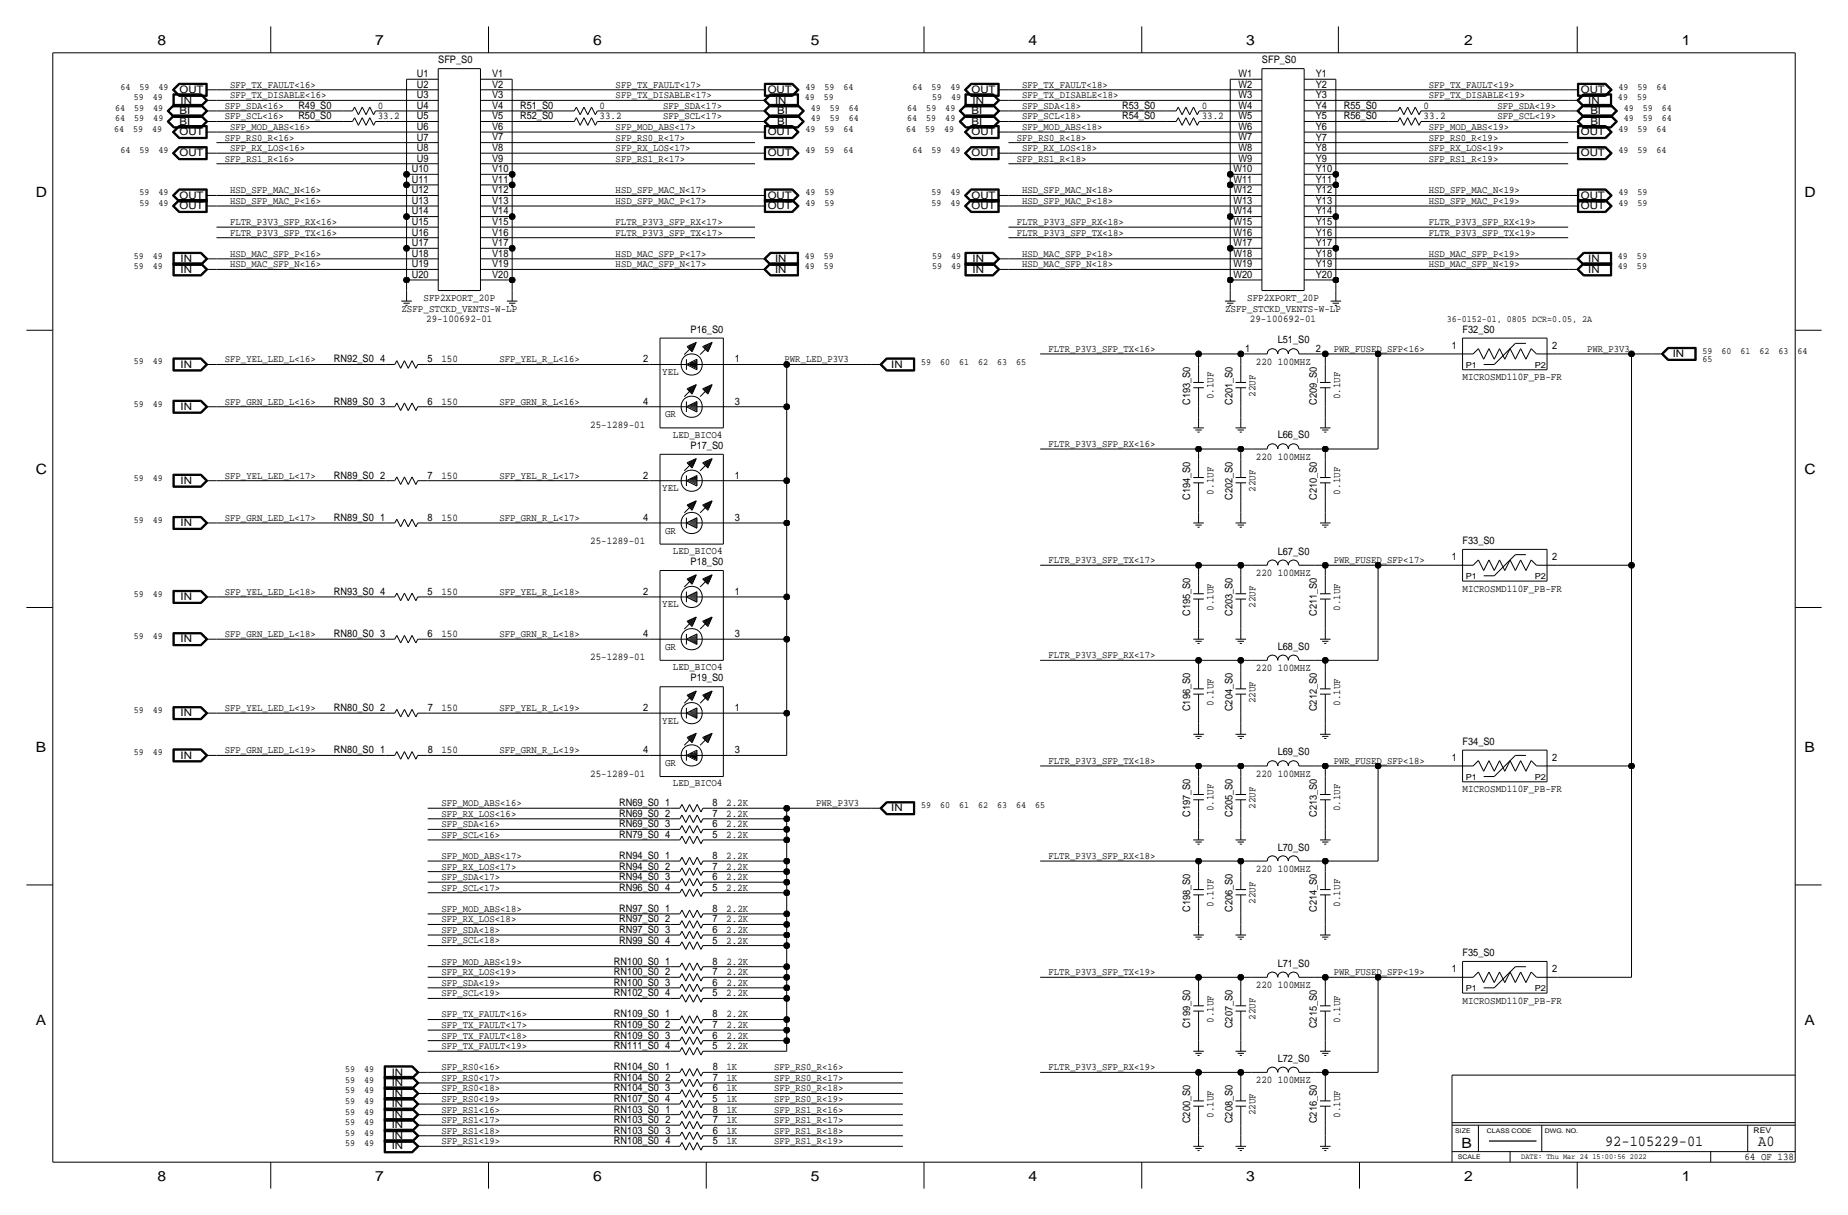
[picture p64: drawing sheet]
<svg xmlns="http://www.w3.org/2000/svg" width="444mm" height="292mm" viewBox="0 0 444 292" stroke-linecap="round" stroke-linejoin="round" font-family="sans-serif">
<defs><g id="words">
<g font-size="3.7">
<text x="386.1" y="275.6">92-105229-01</text>
<text x="422.9" y="275.6">A0</text>
</g>
<g font-size="3.4">
<text x="37.9" y="10.8">8</text>
<text x="90.3" y="10.8">7</text>
<text x="142.6" y="10.8">6</text>
<text x="195" y="10.8">5</text>
<text x="247.4" y="10.8">4</text>
<text x="299.8" y="10.8">3</text>
<text x="352.2" y="10.8">2</text>
<text x="404.5" y="10.8">1</text>
<text x="8.6" y="47.3">D</text>
<text x="434" y="47.3">D</text>
<text x="8.6" y="114">C</text>
<text x="434" y="114">C</text>
<text x="8.6" y="180.7">B</text>
<text x="434" y="180.7">B</text>
<text x="8.6" y="246.4">A</text>
<text x="434" y="246.4">A</text>
<text x="351.5" y="275.9">B</text>
<text x="37.9" y="283.8">8</text>
<text x="90.3" y="283.8">7</text>
<text x="142.6" y="283.8">6</text>
<text x="195" y="283.8">5</text>
<text x="247.4" y="283.8">4</text>
<text x="299.8" y="283.8">3</text>
<text x="352.1" y="283.8">2</text>
<text x="404.5" y="283.8">1</text>
</g>
<g font-size="2.5">
<text x="105.4" y="15.2">SFP_S0</text>
<text x="303.5" y="15.2">SFP_S0</text>
<text x="43.2" y="22.4">OUT</text>
<text x="100.3" y="18.5">U1</text>
<text x="100.3" y="21.1">U2</text>
<text x="100.3" y="23.6">U3</text>
<text x="118.4" y="18.5">V1</text>
<text x="118.4" y="21.1">V2</text>
<text x="118.4" y="23.6">V3</text>
<text x="184.7" y="22.4">OUT</text>
<text x="233.7" y="22.4">OUT</text>
<text x="297.9" y="18.5">W1</text>
<text x="297.9" y="21.1">W2</text>
<text x="297.9" y="23.6">W3</text>
<text x="316.5" y="18.5">Y1</text>
<text x="316.5" y="21.1">Y2</text>
<text x="316.5" y="23.6">Y3</text>
<text x="380.2" y="22.4">OUT</text>
<text x="43.2" y="27.4">BI</text>
<text x="43.2" y="30">BI</text>
<text x="43.4" y="24.9">IN</text>
<text x="71.8" y="28.7">R50_S0</text>
<text x="71.8" y="26.2">R49_S0</text>
<text x="90.9" y="28.7">33.2</text>
<text x="90.9" y="26.2">0</text>
<text x="100.3" y="26.2">U4</text>
<text x="100.3" y="28.7">U5</text>
<text x="118.4" y="28.7">V5</text>
<text x="118.4" y="26.2">V4</text>
<text x="125.1" y="28.7">R52_S0</text>
<text x="125.1" y="26.2">R51_S0</text>
<text x="144.2" y="28.7">33.2</text>
<text x="144.2" y="26.2">0</text>
<text x="186.4" y="24.9">IN</text>
<text x="186.9" y="30">BI</text>
<text x="186.9" y="27.4">BI</text>
<text x="233.7" y="30">BI</text>
<text x="233.7" y="27.4">BI</text>
<text x="233.9" y="24.9">IN</text>
<text x="269.9" y="28.7">R54_S0</text>
<text x="269.9" y="26.2">R53_S0</text>
<text x="289.1" y="28.7">33.2</text>
<text x="289.1" y="26.2">0</text>
<text x="297.9" y="26.2">W4</text>
<text x="297.9" y="28.7">W5</text>
<text x="316.5" y="26.2">Y4</text>
<text x="316.5" y="28.7">Y5</text>
<text x="323.2" y="26.2">R55_S0</text>
<text x="323.2" y="28.7">R56_S0</text>
<text x="342.4" y="26.2">0</text>
<text x="342.4" y="28.7">33.2</text>
<text x="382" y="24.9">IN</text>
<text x="382.5" y="30">BI</text>
<text x="382.5" y="27.4">BI</text>
<text x="43.2" y="32.5">OUT</text>
<text x="100.3" y="33.8">U7</text>
<text x="100.3" y="31.2">U6</text>
<text x="118.4" y="33.8">V7</text>
<text x="118.4" y="31.2">V6</text>
<text x="184.7" y="32.5">OUT</text>
<text x="233.7" y="32.5">OUT</text>
<text x="297.9" y="31.2">W6</text>
<text x="297.9" y="33.8">W7</text>
<text x="316.5" y="31.2">Y6</text>
<text x="316.5" y="33.8">Y7</text>
<text x="380.2" y="32.5">OUT</text>
<text x="43.2" y="37.6">OUT</text>
<text x="99.1" y="41.4">U10</text>
<text x="100.3" y="38.9">U9</text>
<text x="100.3" y="36.3">U8</text>
<text x="118.4" y="41.4">V10</text>
<text x="118.4" y="38.9">V9</text>
<text x="118.4" y="36.3">V8</text>
<text x="184.7" y="37.6">OUT</text>
<text x="233.7" y="37.6">OUT</text>
<text x="296.7" y="41.4">W10</text>
<text x="297.9" y="36.3">W8</text>
<text x="297.9" y="38.9">W9</text>
<text x="316.5" y="36.3">Y8</text>
<text x="316.5" y="38.9">Y9</text>
<text x="316.5" y="41.4">Y10</text>
<text x="380.2" y="37.6">OUT</text>
<text x="43.2" y="47.8">OUT</text>
<text x="99.1" y="43.9">U11</text>
<text x="99.1" y="46.5">U12</text>
<text x="118.4" y="43.9">V11</text>
<text x="118.4" y="46.5">V12</text>
<text x="184.7" y="47.8">OUT</text>
<text x="233.7" y="47.8">OUT</text>
<text x="296.7" y="43.9">W11</text>
<text x="296.7" y="46.5">W12</text>
<text x="316.5" y="43.9">Y11</text>
<text x="316.5" y="46.5">Y12</text>
<text x="380.2" y="47.8">OUT</text>
<text x="43.2" y="50.3">OUT</text>
<text x="99.1" y="51.6">U14</text>
<text x="99.1" y="49">U13</text>
<text x="118.4" y="51.6">V14</text>
<text x="118.4" y="49">V13</text>
<text x="184.7" y="50.3">OUT</text>
<text x="233.7" y="50.3">OUT</text>
<text x="296.7" y="49">W13</text>
<text x="296.7" y="51.6">W14</text>
<text x="316.5" y="49">Y13</text>
<text x="316.5" y="51.6">Y14</text>
<text x="380.2" y="50.3">OUT</text>
<text x="99.1" y="54.1">U15</text>
<text x="99.1" y="59.2">U17</text>
<text x="99.1" y="56.6">U16</text>
<text x="118.4" y="59.2">V17</text>
<text x="118.4" y="56.6">V16</text>
<text x="118.4" y="54.1">V15</text>
<text x="296.7" y="59.2">W17</text>
<text x="296.7" y="54.1">W15</text>
<text x="296.7" y="56.6">W16</text>
<text x="316.5" y="54.1">Y15</text>
<text x="316.5" y="56.6">Y16</text>
<text x="316.5" y="59.2">Y17</text>
<text x="43.4" y="63">IN</text>
<text x="43.4" y="65.5">IN</text>
<text x="99.1" y="64.3">U19</text>
<text x="99.1" y="61.7">U18</text>
<text x="118.4" y="64.3">V19</text>
<text x="118.4" y="61.7">V18</text>
<text x="186.4" y="63">IN</text>
<text x="186.4" y="65.5">IN</text>
<text x="233.9" y="63">IN</text>
<text x="233.9" y="65.5">IN</text>
<text x="296.7" y="61.7">W18</text>
<text x="296.7" y="64.3">W19</text>
<text x="316.5" y="61.7">Y18</text>
<text x="316.5" y="64.3">Y19</text>
<text x="382" y="63">IN</text>
<text x="382" y="65.5">IN</text>
<text x="99.1" y="66.8">U20</text>
<text x="118.4" y="66.8">V20</text>
<text x="296.7" y="66.8">W20</text>
<text x="316.5" y="66.8">Y20</text>
<text x="96.6" y="74.9">ZSFP_STCKD_VENTS-W-LP</text>
<text x="101.9" y="72.4">SFP2XPORT_20P</text>
<text x="102.5" y="77.5">29-100692-01</text>
<text x="294.7" y="74.9">ZSFP_STCKD_VENTS-W-LP</text>
<text x="300" y="72.4">SFP2XPORT_20P</text>
<text x="300.6" y="77.5">29-100692-01</text>
<text x="166.1" y="80">P16_S0</text>
<text x="307.3" y="82.5">L51_S0</text>
<text x="349.2" y="83.8">1</text>
<text x="351.8" y="80">F32_S0</text>
<text x="373.4" y="83.8">2</text>
<text x="43.4" y="88.4">IN</text>
<text x="80.3" y="87.1">RN92_S0</text>
<text x="91.5" y="87.1">4</text>
<text x="102.9" y="87.1">5</text>
<text x="106.2" y="87.1">150</text>
<text x="154.7" y="87.1">2</text>
<text x="176.8" y="87.1">1</text>
<text x="214.4" y="88.4">IN</text>
<text x="299.5" y="84.6">1</text>
<text x="302.1" y="87.6">220</text>
<text x="307.3" y="87.6">100MHZ</text>
<text x="316.5" y="84.6">2</text>
<text x="402.3" y="85.9">IN</text>
<text x="159.3" y="90.2">YEL</text>
<text x="302" y="95.4" transform="rotate(-90 302 95.4)">22UF</text>
<text x="351.8" y="91.4">MICROSMD110F_PB-FR</text>
<text x="43.4" y="98.6">IN</text>
<text x="80.3" y="97.3">RN89_S0</text>
<text x="91.5" y="97.3">3</text>
<text x="102.9" y="97.3">6</text>
<text x="106.2" y="97.3">150</text>
<text x="154.7" y="97.3">4</text>
<text x="160" y="100.3">GR</text>
<text x="176.8" y="97.3">3</text>
<text x="286.3" y="97.3" transform="rotate(-90 286.3 97.3)">C193_S0</text>
<text x="291.8" y="96" transform="rotate(-90 291.8 96)">0.1UF</text>
<text x="296.4" y="97.3" transform="rotate(-90 296.4 97.3)">C201_S0</text>
<text x="316.7" y="97.3" transform="rotate(-90 316.7 97.3)">C209_S0</text>
<text x="322.3" y="96" transform="rotate(-90 322.3 96)">0.1UF</text>
<text x="142" y="102.9">25-1289-01</text>
<text x="161.8" y="105.3">LED_BICO4</text>
<text x="166.1" y="107.9">P17_S0</text>
<text x="307.3" y="105.4">L66_S0</text>
<text x="302.1" y="110.5">220</text>
<text x="307.3" y="110.5">100MHZ</text>
<text x="43.4" y="116.3">IN</text>
<text x="80.3" y="115.1">RN89_S0</text>
<text x="91.5" y="115.1">2</text>
<text x="102.9" y="115.1">7</text>
<text x="106.2" y="115.1">150</text>
<text x="154.7" y="115.1">2</text>
<text x="159.3" y="118.1">YEL</text>
<text x="176.8" y="115.1">1</text>
<text x="291.8" y="118.9" transform="rotate(-90 291.8 118.9)">0.1UF</text>
<text x="302" y="118.2" transform="rotate(-90 302 118.2)">22UF</text>
<text x="322.3" y="118.9" transform="rotate(-90 322.3 118.9)">0.1UF</text>
<text x="80.3" y="125.2">RN89_S0</text>
<text x="91.5" y="125.2">1</text>
<text x="102.9" y="125.2">8</text>
<text x="106.2" y="125.2">150</text>
<text x="154.7" y="125.2">4</text>
<text x="176.8" y="125.2">3</text>
<text x="286.3" y="120.2" transform="rotate(-90 286.3 120.2)">C194_S0</text>
<text x="296.4" y="120.2" transform="rotate(-90 296.4 120.2)">C202_S0</text>
<text x="316.7" y="120.2" transform="rotate(-90 316.7 120.2)">C210_S0</text>
<text x="43.4" y="126.5">IN</text>
<text x="142" y="130.8">25-1289-01</text>
<text x="160" y="128.3">GR</text>
<text x="351.8" y="130.8">F33_S0</text>
<text x="161.8" y="133.2">LED_BICO4</text>
<text x="166.1" y="135.9">P18_S0</text>
<text x="307.3" y="133.3">L67_S0</text>
<text x="349.2" y="134.6">1</text>
<text x="373.4" y="134.6">2</text>
<text x="80.3" y="143">RN93_S0</text>
<text x="91.5" y="143">4</text>
<text x="102.9" y="143">5</text>
<text x="106.2" y="143">150</text>
<text x="154.7" y="143">2</text>
<text x="176.8" y="143">1</text>
<text x="302.1" y="138.4">220</text>
<text x="307.3" y="138.4">100MHZ</text>
<text x="351.8" y="142.2">MICROSMD110F_PB-FR</text>
<text x="43.4" y="144.3">IN</text>
<text x="159.3" y="146">YEL</text>
<text x="286.3" y="148.1" transform="rotate(-90 286.3 148.1)">C195_S0</text>
<text x="291.8" y="146.8" transform="rotate(-90 291.8 146.8)">0.1UF</text>
<text x="296.4" y="148.1" transform="rotate(-90 296.4 148.1)">C203_S0</text>
<text x="302" y="146.2" transform="rotate(-90 302 146.2)">22UF</text>
<text x="316.7" y="148.1" transform="rotate(-90 316.7 148.1)">C211_S0</text>
<text x="322.3" y="146.8" transform="rotate(-90 322.3 146.8)">0.1UF</text>
<text x="43.4" y="154.4">IN</text>
<text x="80.3" y="153.2">RN80_S0</text>
<text x="91.5" y="153.2">3</text>
<text x="102.9" y="153.2">6</text>
<text x="106.2" y="153.2">150</text>
<text x="154.7" y="153.2">4</text>
<text x="176.8" y="153.2">3</text>
<text x="142" y="158.7">25-1289-01</text>
<text x="160" y="156.2">GR</text>
<text x="161.8" y="161.1">LED_BICO4</text>
<text x="302.1" y="161.3">220</text>
<text x="307.3" y="156.2">L68_S0</text>
<text x="307.3" y="161.3">100MHZ</text>
<text x="166.1" y="163.8">P19_S0</text>
<text x="43.4" y="172.2">IN</text>
<text x="80.3" y="170.9">RN80_S0</text>
<text x="91.5" y="170.9">2</text>
<text x="102.9" y="170.9">7</text>
<text x="106.2" y="170.9">150</text>
<text x="154.7" y="170.9">2</text>
<text x="159.3" y="174">YEL</text>
<text x="176.8" y="170.9">1</text>
<text x="286.3" y="171" transform="rotate(-90 286.3 171)">C196_S0</text>
<text x="291.8" y="169.7" transform="rotate(-90 291.8 169.7)">0.1UF</text>
<text x="296.4" y="171" transform="rotate(-90 296.4 171)">C204_S0</text>
<text x="302" y="169" transform="rotate(-90 302 169)">22UF</text>
<text x="316.7" y="171" transform="rotate(-90 316.7 171)">C212_S0</text>
<text x="322.3" y="169.7" transform="rotate(-90 322.3 169.7)">0.1UF</text>
<text x="351.8" y="179.1">F34_S0</text>
<text x="43.4" y="182.4">IN</text>
<text x="80.3" y="181.1">RN80_S0</text>
<text x="91.5" y="181.1">1</text>
<text x="102.9" y="181.1">8</text>
<text x="106.2" y="181.1">150</text>
<text x="154.7" y="181.1">4</text>
<text x="160" y="184.1">GR</text>
<text x="176.8" y="181.1">3</text>
<text x="307.3" y="181.6">L69_S0</text>
<text x="349.2" y="182.9">1</text>
<text x="373.4" y="182.9">2</text>
<text x="142" y="186.7">25-1289-01</text>
<text x="161.8" y="189.1">LED_BICO4</text>
<text x="302.1" y="186.7">220</text>
<text x="307.3" y="186.7">100MHZ</text>
<text x="351.8" y="190.5">MICROSMD110F_PB-FR</text>
<text x="148.9" y="193.8">RN69_S0</text>
<text x="148.9" y="196.4">RN69_S0</text>
<text x="160" y="196.4">2</text>
<text x="160" y="193.8">1</text>
<text x="171.4" y="196.4">7</text>
<text x="171.4" y="193.8">8</text>
<text x="174.7" y="196.4">2.2K</text>
<text x="174.7" y="193.8">2.2K</text>
<text x="214.4" y="195.1">IN</text>
<text x="286.3" y="196.4" transform="rotate(-90 286.3 196.4)">C197_S0</text>
<text x="291.8" y="195.1" transform="rotate(-90 291.8 195.1)">0.1UF</text>
<text x="296.4" y="196.4" transform="rotate(-90 296.4 196.4)">C205_S0</text>
<text x="302" y="194.4" transform="rotate(-90 302 194.4)">22UF</text>
<text x="316.7" y="196.4" transform="rotate(-90 316.7 196.4)">C213_S0</text>
<text x="322.3" y="195.1" transform="rotate(-90 322.3 195.1)">0.1UF</text>
<text x="148.9" y="201.4">RN79_S0</text>
<text x="148.9" y="198.9">RN69_S0</text>
<text x="160" y="198.9">3</text>
<text x="160" y="201.4">4</text>
<text x="171.4" y="198.9">6</text>
<text x="171.4" y="201.4">5</text>
<text x="174.7" y="198.9">2.2K</text>
<text x="174.7" y="201.4">2.2K</text>
<text x="148.9" y="209">RN94_S0</text>
<text x="148.9" y="206.5">RN94_S0</text>
<text x="160" y="206.5">1</text>
<text x="160" y="209.1">2</text>
<text x="171.4" y="206.5">8</text>
<text x="171.4" y="209.1">7</text>
<text x="174.7" y="206.5">2.2K</text>
<text x="174.7" y="209.1">2.2K</text>
<text x="302.1" y="209.6">220</text>
<text x="307.3" y="204.5">L70_S0</text>
<text x="307.3" y="209.6">100MHZ</text>
<text x="148.9" y="211.6">RN94_S0</text>
<text x="148.9" y="214.1">RN96_S0</text>
<text x="160" y="214.1">4</text>
<text x="160" y="211.6">3</text>
<text x="171.4" y="214.1">5</text>
<text x="171.4" y="211.6">6</text>
<text x="174.7" y="214.1">2.2K</text>
<text x="174.7" y="211.6">2.2K</text>
<text x="148.9" y="221.7">RN97_S0</text>
<text x="148.9" y="219.2">RN97_S0</text>
<text x="160" y="219.2">1</text>
<text x="160" y="221.7">2</text>
<text x="171.4" y="219.2">8</text>
<text x="171.4" y="221.7">7</text>
<text x="174.7" y="219.2">2.2K</text>
<text x="174.7" y="221.7">2.2K</text>
<text x="286.3" y="219.2" transform="rotate(-90 286.3 219.2)">C198_S0</text>
<text x="291.8" y="218" transform="rotate(-90 291.8 218)">0.1UF</text>
<text x="296.4" y="219.2" transform="rotate(-90 296.4 219.2)">C206_S0</text>
<text x="302" y="217.3" transform="rotate(-90 302 217.3)">22UF</text>
<text x="316.7" y="219.2" transform="rotate(-90 316.7 219.2)">C214_S0</text>
<text x="322.3" y="218" transform="rotate(-90 322.3 218)">0.1UF</text>
<text x="148.9" y="224.3">RN97_S0</text>
<text x="148.9" y="226.8">RN99_S0</text>
<text x="160" y="226.8">4</text>
<text x="160" y="224.3">3</text>
<text x="171.4" y="226.8">5</text>
<text x="171.4" y="224.3">6</text>
<text x="174.7" y="226.8">2.2K</text>
<text x="174.7" y="224.3">2.2K</text>
<text x="147.7" y="231.9">RN100_S0</text>
<text x="160" y="231.9">1</text>
<text x="171.4" y="231.9">8</text>
<text x="174.7" y="231.9">2.2K</text>
<text x="307.3" y="232.4">L71_S0</text>
<text x="349.2" y="233.7">1</text>
<text x="351.8" y="229.9">F35_S0</text>
<text x="373.4" y="233.7">2</text>
<text x="147.7" y="234.4">RN100_S0</text>
<text x="147.7" y="237">RN100_S0</text>
<text x="147.7" y="239.5">RN102_S0</text>
<text x="160" y="239.5">4</text>
<text x="160" y="237">3</text>
<text x="160" y="234.4">2</text>
<text x="171.4" y="239.5">5</text>
<text x="171.4" y="237">6</text>
<text x="171.4" y="234.4">7</text>
<text x="174.7" y="239.5">2.2K</text>
<text x="174.7" y="237">2.2K</text>
<text x="174.7" y="234.4">2.2K</text>
<text x="302.1" y="237.5">220</text>
<text x="307.3" y="237.5">100MHZ</text>
<text x="147.7" y="244.6">RN109_S0</text>
<text x="160" y="244.6">1</text>
<text x="171.4" y="244.6">8</text>
<text x="174.7" y="244.6">2.2K</text>
<text x="291.8" y="245.9" transform="rotate(-90 291.8 245.9)">0.1UF</text>
<text x="302" y="245.2" transform="rotate(-90 302 245.2)">22UF</text>
<text x="322.3" y="245.9" transform="rotate(-90 322.3 245.9)">0.1UF</text>
<text x="351.8" y="241.3">MICROSMD110F_PB-FR</text>
<text x="147.7" y="249.7">RN109_S0</text>
<text x="147.7" y="247.1">RN109_S0</text>
<text x="160" y="247.1">2</text>
<text x="160" y="249.7">3</text>
<text x="171.4" y="247.1">7</text>
<text x="171.4" y="249.7">6</text>
<text x="174.7" y="247.1">2.2K</text>
<text x="174.7" y="249.7">2.2K</text>
<text x="286.3" y="247.2" transform="rotate(-90 286.3 247.2)">C199_S0</text>
<text x="296.4" y="247.2" transform="rotate(-90 296.4 247.2)">C207_S0</text>
<text x="316.7" y="247.2" transform="rotate(-90 316.7 247.2)">C215_S0</text>
<text x="147.7" y="257.3">RN104_S0</text>
<text x="147.7" y="252.2">RN111_S0</text>
<text x="160" y="252.2">4</text>
<text x="160" y="257.3">1</text>
<text x="171.4" y="252.2">5</text>
<text x="171.4" y="257.3">8</text>
<text x="174.7" y="252.2">2.2K</text>
<text x="174.7" y="257.3">1K</text>
<text x="307.3" y="255.3">L72_S0</text>
<text x="94.2" y="258.6">IN</text>
<text x="94.2" y="261.1">IN</text>
<text x="94.2" y="263.7">IN</text>
<text x="147.7" y="259.8">RN104_S0</text>
<text x="147.7" y="262.4">RN104_S0</text>
<text x="160" y="262.4">3</text>
<text x="160" y="259.8">2</text>
<text x="171.4" y="262.4">6</text>
<text x="171.4" y="259.8">7</text>
<text x="174.7" y="262.4">1K</text>
<text x="174.7" y="259.8">1K</text>
<text x="302.1" y="260.3">220</text>
<text x="307.3" y="260.3">100MHZ</text>
<text x="94.2" y="268.7">IN</text>
<text x="94.2" y="266.2">IN</text>
<text x="147.7" y="267.5">RN103_S0</text>
<text x="147.7" y="264.9">RN107_S0</text>
<text x="160" y="264.9">4</text>
<text x="160" y="267.5">1</text>
<text x="171.4" y="264.9">5</text>
<text x="171.4" y="267.5">8</text>
<text x="174.7" y="264.9">1K</text>
<text x="174.7" y="267.5">1K</text>
<text x="291.8" y="268.7" transform="rotate(-90 291.8 268.7)">0.1UF</text>
<text x="302" y="268.1" transform="rotate(-90 302 268.1)">22UF</text>
<text x="322.3" y="268.7" transform="rotate(-90 322.3 268.7)">0.1UF</text>
<text x="94.2" y="271.3">IN</text>
<text x="94.2" y="273.8">IN</text>
<text x="147.7" y="270">RN103_S0</text>
<text x="147.7" y="272.5">RN103_S0</text>
<text x="147.7" y="275.1">RN108_S0</text>
<text x="160" y="275.1">4</text>
<text x="160" y="272.5">3</text>
<text x="160" y="270">2</text>
<text x="171.4" y="275.1">5</text>
<text x="171.4" y="272.5">6</text>
<text x="171.4" y="270">7</text>
<text x="174.7" y="275.1">1K</text>
<text x="174.7" y="272.5">1K</text>
<text x="174.7" y="270">1K</text>
<text x="286.3" y="270" transform="rotate(-90 286.3 270)">C200_S0</text>
<text x="296.4" y="270" transform="rotate(-90 296.4 270)">C208_S0</text>
<text x="316.7" y="270" transform="rotate(-90 316.7 270)">C216_S0</text>
<text x="94.2" y="276.4">IN</text>
<text x="419.6" y="278.9">64 OF 138</text>
</g>
<g font-size="2.4">
<text x="55.4" y="23.6">SFP_TX_DISABLE&lt;16&gt;</text>
<text x="55.4" y="21.1">SFP_TX_FAULT&lt;16&gt;</text>
<text x="148.1" y="23.6">SFP_TX_DISABLE&lt;17&gt;</text>
<text x="148.1" y="21.1">SFP_TX_FAULT&lt;17&gt;</text>
<text x="245.9" y="23.6">SFP_TX_DISABLE&lt;18&gt;</text>
<text x="245.9" y="21.1">SFP_TX_FAULT&lt;18&gt;</text>
<text x="343.7" y="23.6">SFP_TX_DISABLE&lt;19&gt;</text>
<text x="343.7" y="21.1">SFP_TX_FAULT&lt;19&gt;</text>
<text x="54.1" y="26.2">SFP_SDA&lt;16&gt;</text>
<text x="54.1" y="28.7">SFP_SCL&lt;16&gt;</text>
<text x="159.5" y="26.2">SFP_SDA&lt;17&gt;</text>
<text x="159.5" y="28.7">SFP_SCL&lt;17&gt;</text>
<text x="245.9" y="26.2">SFP_SDA&lt;18&gt;</text>
<text x="245.9" y="28.7">SFP_SCL&lt;18&gt;</text>
<text x="360.2" y="28.7">SFP_SCL&lt;19&gt;</text>
<text x="360.2" y="26.2">SFP_SDA&lt;19&gt;</text>
<text x="54.1" y="33.8">SFP_RS0_R&lt;16&gt;</text>
<text x="55.4" y="31.2">SFP_MOD_ABS&lt;16&gt;</text>
<text x="148.1" y="33.8">SFP_RS0_R&lt;17&gt;</text>
<text x="148.1" y="31.2">SFP_MOD_ABS&lt;17&gt;</text>
<text x="244.6" y="33.8">SFP_RS0_R&lt;18&gt;</text>
<text x="245.9" y="31.2">SFP_MOD_ABS&lt;18&gt;</text>
<text x="343.7" y="33.8">SFP_RS0_R&lt;19&gt;</text>
<text x="343.7" y="31.2">SFP_MOD_ABS&lt;19&gt;</text>
<text x="54.1" y="38.9">SFP_RS1_R&lt;16&gt;</text>
<text x="55.4" y="36.3">SFP_RX_LOS&lt;16&gt;</text>
<text x="148.1" y="38.9">SFP_RS1_R&lt;17&gt;</text>
<text x="148.1" y="36.3">SFP_RX_LOS&lt;17&gt;</text>
<text x="244.6" y="38.9">SFP_RS1_R&lt;18&gt;</text>
<text x="245.9" y="36.3">SFP_RX_LOS&lt;18&gt;</text>
<text x="343.7" y="36.3">SFP_RX_LOS&lt;19&gt;</text>
<text x="343.7" y="38.9">SFP_RS1_R&lt;19&gt;</text>
<text x="55.4" y="46.5">HSD_SFP_MAC_N&lt;16&gt;</text>
<text x="148.1" y="46.5">HSD_SFP_MAC_N&lt;17&gt;</text>
<text x="245.9" y="46.5">HSD_SFP_MAC_N&lt;18&gt;</text>
<text x="343.7" y="46.5">HSD_SFP_MAC_N&lt;19&gt;</text>
<text x="55.4" y="49">HSD_SFP_MAC_P&lt;16&gt;</text>
<text x="148.1" y="49">HSD_SFP_MAC_P&lt;17&gt;</text>
<text x="245.9" y="49">HSD_SFP_MAC_P&lt;18&gt;</text>
<text x="343.7" y="49">HSD_SFP_MAC_P&lt;19&gt;</text>
<text x="55.4" y="54.1">FLTR_P3V3_SFP_RX&lt;16&gt;</text>
<text x="55.4" y="56.6">FLTR_P3V3_SFP_TX&lt;16&gt;</text>
<text x="148.1" y="56.6">FLTR_P3V3_SFP_TX&lt;17&gt;</text>
<text x="148.1" y="54.1">FLTR_P3V3_SFP_RX&lt;17&gt;</text>
<text x="244.6" y="56.6">FLTR_P3V3_SFP_TX&lt;18&gt;</text>
<text x="244.6" y="54.1">FLTR_P3V3_SFP_RX&lt;18&gt;</text>
<text x="343.7" y="54.1">FLTR_P3V3_SFP_RX&lt;19&gt;</text>
<text x="343.7" y="56.6">FLTR_P3V3_SFP_TX&lt;19&gt;</text>
<text x="55.4" y="64.3">HSD_MAC_SFP_N&lt;16&gt;</text>
<text x="55.4" y="61.7">HSD_MAC_SFP_P&lt;16&gt;</text>
<text x="148.1" y="64.3">HSD_MAC_SFP_N&lt;17&gt;</text>
<text x="148.1" y="61.7">HSD_MAC_SFP_P&lt;17&gt;</text>
<text x="245.9" y="64.3">HSD_MAC_SFP_N&lt;18&gt;</text>
<text x="245.9" y="61.7">HSD_MAC_SFP_P&lt;18&gt;</text>
<text x="343.7" y="61.7">HSD_MAC_SFP_P&lt;19&gt;</text>
<text x="343.7" y="64.3">HSD_MAC_SFP_N&lt;19&gt;</text>
<text x="54.1" y="87.1">SFP_YEL_LED_L&lt;16&gt;</text>
<text x="120.1" y="87.1">SFP_YEL_R_L&lt;16&gt;</text>
<text x="188.7" y="87.1">PWR_LED_P3V3</text>
<text x="252.2" y="84.6">FLTR_P3V3_SFP_TX&lt;16&gt;</text>
<text x="320.8" y="84.6">PWR_FUSED_SFP&lt;16&gt;</text>
<text x="381.8" y="84.6">PWR_P3V3</text>
<text x="54.1" y="97.3">SFP_GRN_LED_L&lt;16&gt;</text>
<text x="120.1" y="97.3">SFP_GRN_R_L&lt;16&gt;</text>
<text x="252.2" y="107.4">FLTR_P3V3_SFP_RX&lt;16&gt;</text>
<text x="54.1" y="115.1">SFP_YEL_LED_L&lt;17&gt;</text>
<text x="120.1" y="115.1">SFP_YEL_R_L&lt;17&gt;</text>
<text x="54.1" y="125.2">SFP_GRN_LED_L&lt;17&gt;</text>
<text x="120.1" y="125.2">SFP_GRN_R_L&lt;17&gt;</text>
<text x="252.2" y="135.4">FLTR_P3V3_SFP_TX&lt;17&gt;</text>
<text x="320.8" y="135.4">PWR_FUSED_SFP&lt;17&gt;</text>
<text x="54.1" y="143">SFP_YEL_LED_L&lt;18&gt;</text>
<text x="120.1" y="143">SFP_YEL_R_L&lt;18&gt;</text>
<text x="54.1" y="153.2">SFP_GRN_LED_L&lt;18&gt;</text>
<text x="120.1" y="153.2">SFP_GRN_R_L&lt;18&gt;</text>
<text x="252.2" y="158.2">FLTR_P3V3_SFP_RX&lt;17&gt;</text>
<text x="54.1" y="170.9">SFP_YEL_LED_L&lt;19&gt;</text>
<text x="120.1" y="170.9">SFP_YEL_R_L&lt;19&gt;</text>
<text x="54.1" y="181.1">SFP_GRN_LED_L&lt;19&gt;</text>
<text x="120.1" y="181.1">SFP_GRN_R_L&lt;19&gt;</text>
<text x="252.2" y="183.6">FLTR_P3V3_SFP_TX&lt;18&gt;</text>
<text x="320.8" y="183.6">PWR_FUSED_SFP&lt;18&gt;</text>
<text x="106.2" y="196.3">SFP_RX_LOS&lt;16&gt;</text>
<text x="106.2" y="193.8">SFP_MOD_ABS&lt;16&gt;</text>
<text x="196.3" y="193.8">PWR_P3V3</text>
<text x="106.2" y="198.9">SFP_SDA&lt;16&gt;</text>
<text x="106.2" y="201.4">SFP_SCL&lt;16&gt;</text>
<text x="106.2" y="206.5">SFP_MOD_ABS&lt;17&gt;</text>
<text x="106.2" y="209">SFP_RX_LOS&lt;17&gt;</text>
<text x="252.2" y="206.5">FLTR_P3V3_SFP_RX&lt;18&gt;</text>
<text x="106.2" y="214.1">SFP_SCL&lt;17&gt;</text>
<text x="106.2" y="211.6">SFP_SDA&lt;17&gt;</text>
<text x="106.2" y="219.2">SFP_MOD_ABS&lt;18&gt;</text>
<text x="106.2" y="221.7">SFP_RX_LOS&lt;18&gt;</text>
<text x="106.2" y="226.8">SFP_SCL&lt;18&gt;</text>
<text x="106.2" y="224.3">SFP_SDA&lt;18&gt;</text>
<text x="106.2" y="231.9">SFP_MOD_ABS&lt;19&gt;</text>
<text x="106.2" y="239.5">SFP_SCL&lt;19&gt;</text>
<text x="106.2" y="237">SFP_SDA&lt;19&gt;</text>
<text x="106.2" y="234.4">SFP_RX_LOS&lt;19&gt;</text>
<text x="252.2" y="234.4">FLTR_P3V3_SFP_TX&lt;19&gt;</text>
<text x="320.8" y="234.4">PWR_FUSED_SFP&lt;19&gt;</text>
<text x="106.2" y="244.6">SFP_TX_FAULT&lt;16&gt;</text>
<text x="106.2" y="247.1">SFP_TX_FAULT&lt;17&gt;</text>
<text x="106.2" y="249.7">SFP_TX_FAULT&lt;18&gt;</text>
<text x="106.2" y="252.2">SFP_TX_FAULT&lt;19&gt;</text>
<text x="106.2" y="257.3">SFP_RS0&lt;16&gt;</text>
<text x="186.2" y="257.3">SFP_RS0_R&lt;16&gt;</text>
<text x="252.2" y="257.3">FLTR_P3V3_SFP_RX&lt;19&gt;</text>
<text x="106.2" y="262.4">SFP_RS0&lt;18&gt;</text>
<text x="106.2" y="259.8">SFP_RS0&lt;17&gt;</text>
<text x="186.2" y="262.4">SFP_RS0_R&lt;18&gt;</text>
<text x="186.2" y="259.8">SFP_RS0_R&lt;17&gt;</text>
<text x="106.2" y="267.5">SFP_RS1&lt;16&gt;</text>
<text x="106.2" y="264.9">SFP_RS0&lt;19&gt;</text>
<text x="186.2" y="264.9">SFP_RS0_R&lt;19&gt;</text>
<text x="186.2" y="267.5">SFP_RS1_R&lt;16&gt;</text>
<text x="106.2" y="272.5">SFP_RS1&lt;18&gt;</text>
<text x="106.2" y="275.1">SFP_RS1&lt;19&gt;</text>
<text x="106.2" y="270">SFP_RS1&lt;17&gt;</text>
<text x="186.2" y="275.1">SFP_RS1_R&lt;19&gt;</text>
<text x="186.2" y="272.5">SFP_RS1_R&lt;18&gt;</text>
<text x="186.2" y="270">SFP_RS1_R&lt;17&gt;</text>
</g>
<g font-size="2.3">
<text x="29" y="21.6">64</text>
<text x="33.6" y="21.6">59</text>
<text x="38.1" y="21.6">49</text>
<text x="193.8" y="21.6">49</text>
<text x="198.3" y="21.6">59</text>
<text x="202.9" y="21.6">64</text>
<text x="219.5" y="21.6">64</text>
<text x="224.1" y="21.6">59</text>
<text x="228.6" y="21.6">49</text>
<text x="389.3" y="21.6">49</text>
<text x="393.9" y="21.6">59</text>
<text x="398.5" y="21.6">64</text>
<text x="27.7" y="26.7">64</text>
<text x="27.7" y="29.2">64</text>
<text x="32.2" y="24.1">59</text>
<text x="32.3" y="26.7">59</text>
<text x="32.3" y="29.2">59</text>
<text x="36.8" y="24.1">49</text>
<text x="36.9" y="26.7">49</text>
<text x="36.9" y="29.2">49</text>
<text x="193.6" y="24.1">49</text>
<text x="195" y="26.7">49</text>
<text x="195" y="29.2">49</text>
<text x="198.2" y="24.1">59</text>
<text x="199.6" y="26.7">59</text>
<text x="199.6" y="29.2">59</text>
<text x="204.2" y="26.7">64</text>
<text x="204.2" y="29.2">64</text>
<text x="218.2" y="29.2">64</text>
<text x="218.2" y="26.7">64</text>
<text x="222.8" y="29.2">59</text>
<text x="222.8" y="26.7">59</text>
<text x="224.2" y="24.1">59</text>
<text x="227.4" y="29.2">49</text>
<text x="227.4" y="26.7">49</text>
<text x="228.8" y="24.1">49</text>
<text x="389.2" y="24.1">49</text>
<text x="390.6" y="26.7">49</text>
<text x="390.6" y="29.2">49</text>
<text x="393.8" y="24.1">59</text>
<text x="395.2" y="26.7">59</text>
<text x="395.2" y="29.2">59</text>
<text x="399.7" y="26.7">64</text>
<text x="399.7" y="29.2">64</text>
<text x="27.5" y="31.7">64</text>
<text x="32.1" y="31.7">59</text>
<text x="36.6" y="31.7">49</text>
<text x="193.7" y="31.7">49</text>
<text x="198.3" y="31.7">59</text>
<text x="202.9" y="31.7">64</text>
<text x="218" y="31.7">64</text>
<text x="222.6" y="31.7">59</text>
<text x="227.1" y="31.7">49</text>
<text x="389.3" y="31.7">49</text>
<text x="393.9" y="31.7">59</text>
<text x="398.5" y="31.7">64</text>
<text x="29" y="36.8">64</text>
<text x="33.6" y="36.8">59</text>
<text x="38.1" y="36.8">49</text>
<text x="193.7" y="36.8">49</text>
<text x="198.3" y="36.8">59</text>
<text x="202.9" y="36.8">64</text>
<text x="219.5" y="36.8">64</text>
<text x="224.1" y="36.8">59</text>
<text x="228.6" y="36.8">49</text>
<text x="389.3" y="36.8">49</text>
<text x="393.9" y="36.8">59</text>
<text x="398.5" y="36.8">64</text>
<text x="33.6" y="47">59</text>
<text x="38.1" y="47">49</text>
<text x="193.7" y="47">49</text>
<text x="198.3" y="47">59</text>
<text x="224.1" y="47">59</text>
<text x="228.6" y="47">49</text>
<text x="389.3" y="47">49</text>
<text x="393.9" y="47">59</text>
<text x="33.6" y="49.5">59</text>
<text x="38.1" y="49.5">49</text>
<text x="193.7" y="49.5">49</text>
<text x="198.3" y="49.5">59</text>
<text x="224.1" y="49.5">59</text>
<text x="228.6" y="49.5">49</text>
<text x="389.3" y="49.5">49</text>
<text x="393.9" y="49.5">59</text>
<text x="32.2" y="62.2">59</text>
<text x="32.2" y="64.8">59</text>
<text x="36.8" y="62.2">49</text>
<text x="36.8" y="64.8">49</text>
<text x="193.6" y="62.2">49</text>
<text x="193.6" y="64.8">49</text>
<text x="198.2" y="62.2">59</text>
<text x="198.2" y="64.8">59</text>
<text x="224.2" y="62.2">59</text>
<text x="224.2" y="64.8">59</text>
<text x="228.8" y="62.2">49</text>
<text x="228.8" y="64.8">49</text>
<text x="389.2" y="62.2">49</text>
<text x="389.2" y="64.8">49</text>
<text x="393.7" y="62.2">59</text>
<text x="393.7" y="64.8">59</text>
<text x="348" y="77.5">36-0152-01, 0805 DCR=0.05, 2A</text>
<text x="32.2" y="87.6">59</text>
<text x="36.8" y="87.6">49</text>
<text x="221.5" y="87.6">59</text>
<text x="226.1" y="87.6">60</text>
<text x="230.7" y="87.6">61</text>
<text x="235.3" y="87.6">62</text>
<text x="239.8" y="87.6">63</text>
<text x="244.4" y="87.6">65</text>
<text x="409.5" y="85.1">59</text>
<text x="409.5" y="86.9">65</text>
<text x="414.1" y="85.1">60</text>
<text x="418.6" y="85.1">61</text>
<text x="423.2" y="85.1">62</text>
<text x="427.8" y="85.1">63</text>
<text x="432.4" y="85.1">64</text>
<text x="32.2" y="97.8">59</text>
<text x="36.8" y="97.8">49</text>
<text x="32.2" y="115.6">59</text>
<text x="36.8" y="115.6">49</text>
<text x="32.2" y="125.7">59</text>
<text x="36.8" y="125.7">49</text>
<text x="32.2" y="143.5">59</text>
<text x="36.8" y="143.5">49</text>
<text x="32.2" y="153.7">59</text>
<text x="36.8" y="153.7">49</text>
<text x="32.2" y="171.4">59</text>
<text x="36.8" y="171.4">49</text>
<text x="32.2" y="181.6">59</text>
<text x="36.8" y="181.6">49</text>
<text x="221.5" y="194.3">59</text>
<text x="226.1" y="194.3">60</text>
<text x="230.7" y="194.3">61</text>
<text x="235.3" y="194.3">62</text>
<text x="239.8" y="194.3">63</text>
<text x="244.4" y="194.3">64</text>
<text x="249" y="194.3">65</text>
<text x="83" y="257.8">59</text>
<text x="87.6" y="257.8">49</text>
<text x="83" y="260.4">59</text>
<text x="83" y="262.9">59</text>
<text x="87.6" y="260.4">49</text>
<text x="87.6" y="262.9">49</text>
<text x="83" y="268">59</text>
<text x="83" y="265.4">59</text>
<text x="87.6" y="268">49</text>
<text x="87.6" y="265.4">49</text>
<text x="83" y="270.5">59</text>
<text x="83" y="273.1">59</text>
<text x="83" y="275.6">59</text>
<text x="87.6" y="270.5">49</text>
<text x="87.6" y="273.1">49</text>
<text x="87.6" y="275.6">49</text>
</g>
<g font-size="2">
<text x="352.6" y="88.4">P1</text>
<text x="369.2" y="88.4">P2</text>
<text x="352.6" y="139.2">P1</text>
<text x="369.2" y="139.2">P2</text>
<text x="352.6" y="187.5">P1</text>
<text x="369.2" y="187.5">P2</text>
<text x="352.6" y="238.3">P1</text>
<text x="369.2" y="238.3">P2</text>
</g>
<g font-size="1.9">
<text x="421.8" y="272.3">REV</text>
<text x="365.9" y="278.7">DATE: Thu Mar 24 15:00:56 2022</text>
</g>
<g font-size="1.5">
<text x="350" y="272.3">SIZE</text>
<text x="357.6" y="272.3">CLASS CODE</text>
<text x="371.6" y="272.3">DWG. NO.</text>
<text x="350.7" y="278.7">SCALE</text>
</g>
</g></defs>
<g fill="none" stroke="#000" stroke-width=".24">
<path d="M12.7 12.7h419.1zM12.7 12.7v266.7zM65.1 6.3v6.4zM97.8 19.1h5.1zM97.8 19.1v22.8zM102.9 19.1h2.5zM105.4 16.5v53.3zM105.4 16.5h10.2zM115.6 19.1h2.5zM115.6 16.5v53.3zM117.5 6.3v6.4zM118.1 19.1h5.1z"/>
<path d="M123.2 19.1v22.8zM169.9 6.3v6.4zM222.2 6.3v6.4zM274.6 6.3v6.4zM295.9 19.1v22.8zM295.9 19.1h5.1zM301 19.1h2.5zM303.5 16.5h10.2zM303.5 16.5v53.3zM313.7 16.5v53.3zM313.7 19.1h2.5zM316.2 19.1h5.1z"/>
<path d="M321.3 19.1v22.8zM321.9 6.3v6.4zM379.4 6.3v6.4zM431.8 12.7v266.7zM40.2 26.7l1.6 1.5zM40.2 29.2l1.6 1.6zM40.2 26.7l1.6-1.6zM40.2 29.2l1.6-1.6zM40.3 26.7l1.5-1.5zM40.3 29.2l1.5-1.5zM40.3 26.7l1.5 1.4zM40.3 29.2l1.5 1.5z"/>
<path d="M40.5 26.7l1.4-1.4zM40.5 29.2l1.4-1.4zM40.5 26.7l1.4 1.3zM40.5 29.2l1.4 1.4zM40.6 26.7l1.3-1.3zM40.6 29.2l1.3-1.3zM40.6 26.7l1.3 1.2zM40.6 29.2l1.3 1.3zM41.5 21.6l1.5-1.6zM41.5 31.8l1.5-1.6zM41.5 36.8l1.5-1.5zM41.5 21.6l1.5 1.6z"/>
<path d="M41.5 31.7l1.5 1.6zM41.5 36.8l1.5 1.6zM41.6 22.6h6.8zM41.6 21.6l1.5-1.5zM41.6 22.6v3.1zM41.6 25.7h6.8zM41.6 31.8l1.5-1.5zM41.6 36.8l1.5-1.4zM41.6 21.6l1.5 1.5zM41.6 31.8l1.5 1.4zM41.6 36.8l1.5 1.5zM41.7 22.7h6.7z"/>
<path d="M41.7 22.7v2.9zM41.7 25.6h6.7zM41.8 25.1h6.6zM41.8 27.6h6.6zM41.8 21.6l1.3-1.4zM41.8 28.2h6.6zM41.8 30.8h6.6zM41.8 31.8l1.3-1.4zM41.8 36.8l1.3-1.3zM41.8 21.6l1.3 1.4zM41.8 31.8l1.3 1.3zM41.8 36.8l1.3 1.4z"/>
<path d="M41.8 25.2h6.6zM41.8 27.7h6.6zM41.8 22.8h6.5zM41.8 22.8v2.7zM41.8 25.5h6.5zM41.8 28.1h6.6zM41.8 30.7h6.6zM41.9 28h6.4zM41.9 30.6h6.4zM41.9 25.3h6.4zM41.9 27.8h6.4zM41.9 21.6l1.3 1.3z"/>
<path d="M41.9 31.7l1.3 1.3zM41.9 36.8l1.3 1.3zM41.9 22.9h6.4zM41.9 25.4h6.4zM41.9 27.9h6.4zM41.9 21.6l1.3-1.3zM41.9 22.9v2.5zM41.9 30.5h6.4zM41.9 31.8l1.3-1.3zM41.9 36.8l1.3-1.2zM43 20h6.8zM43 30.2h6.8z"/>
<path d="M43 35.3h6.8zM43 23.2h6.8zM43 33.3h6.8zM43 38.4h6.8zM43.1 23.1h6.6zM43.1 33.2h6.6zM43.1 38.3h6.6zM43.1 20.1h6.6zM43.1 30.3h6.6zM43.1 35.4h6.6zM43.1 20.2h6.5zM43.1 30.4h6.5z"/>
<path d="M43.1 35.5h6.5zM43.1 23h6.5zM43.1 33.1h6.5zM43.1 38.2h6.5zM43.2 22.9h6.3zM43.2 33h6.3zM43.2 38.1h6.3zM43.2 20.3h6.3zM43.2 30.5h6.3zM43.2 35.6h6.3zM48.3 22.9l1.2 1.2zM48.3 25.4l1.2 1.3z"/>
<path d="M48.3 27.9l1.2 1.3zM48.3 25.4l1.2-1.3zM48.3 27.9l1.2-1.2zM48.3 30.5l1.2-1.3zM48.3 25.5l1.4-1.4zM48.3 28l1.4-1.3zM48.3 30.6l1.4-1.4zM48.3 22.8l1.4 1.3zM48.3 25.3l1.4 1.4zM48.3 27.8l1.4 1.4zM48.4 25.6l1.4-1.5zM48.4 28.1l1.4-1.4z"/>
<path d="M48.4 30.7l1.4-1.5zM48.4 22.7l1.4 1.4zM48.4 25.2l1.4 1.5zM48.4 27.7l1.4 1.5zM48.4 25.7l1.6-1.6zM48.4 28.2l1.6-1.5zM48.4 30.8l1.6-1.6zM48.4 22.6l1.6 1.5zM48.4 25.1l1.6 1.6zM48.4 27.6l1.6 1.6zM49.5 20.3v2.6zM49.5 30.5v2.5z"/>
<path d="M49.5 35.6v2.5zM49.5 21.6h2.6zM49.5 24.1h2.6zM49.5 26.7h2.6zM49.5 29.2h2.6zM49.5 31.8h2.6zM49.5 36.8h2.6zM49.6 20.2v2.8zM49.6 30.4v2.7zM49.6 35.5v2.7zM49.7 20.1v3zM49.7 30.3v2.9z"/>
<path d="M49.7 35.4v2.9zM49.8 20v3.2zM49.8 30.2v3.1zM49.8 35.3v3.1zM52.1 36.8h50.8zM52.1 31.8h50.8zM52.1 29.2h30.5zM52.1 26.7h30.5zM52.1 24.1h50.8zM52.1 34.3h50.8zM52.1 21.6h50.8zM52.1 39.4h50.8z"/>
<path d="M82.5 29.2h2.3zM82.5 26.7h2.3zM85.3 28.3l-.5 .9zM85.3 25.8l-.5 .9zM85.3 28.3l.9 1.8zM85.3 25.8l.9 1.8zM87.1 28.3l-.9 1.8zM87.1 25.8l-.9 1.8zM87.1 28.3l.9 1.8zM87.1 25.8l.9 1.8zM89 28.3l.9 1.8zM89 25.8l.9 1.8z"/>
<path d="M89 28.3l-1 1.8zM89 25.8l-1 1.8zM90.3 29.2h2.4zM90.3 26.7h2.4zM90.3 29.2l-.4 .9zM90.3 26.7l-.4 .9zM92.7 29.2h10.2zM92.7 26.7h10.2zM102.9 39.4h2.5zM102.9 36.8h2.5zM102.9 34.3h2.5zM102.9 31.8h2.5z"/>
<path d="M102.9 29.2h2.5zM102.9 26.7h2.5zM102.9 24.1h2.5zM102.9 21.6h2.5zM115.6 39.4h2.5zM115.6 36.8h2.5zM115.6 34.3h2.5zM115.6 31.8h2.5zM115.6 29.2h2.5zM115.6 26.7h2.5zM115.6 24.1h2.5zM115.6 21.6h2.5z"/>
<path d="M118.1 36.8h63.5zM118.1 39.4h63.5zM118.1 29.2h17.8zM118.1 26.7h17.8zM118.1 31.8h63.5zM118.1 34.3h63.5zM118.1 21.6h63.5zM118.1 24.1h63.5zM135.9 29.2h2.2zM135.9 26.7h2.2zM138.6 28.3l-.5 .9zM138.6 25.8l-.5 .9z"/>
<path d="M138.6 28.3l.9 1.8zM138.6 25.8l.9 1.8zM140.5 28.3l-1 1.8zM140.5 25.8l-1 1.8zM140.5 28.3l.9 1.8zM140.5 25.8l.9 1.8zM142.3 28.3l.9 1.8zM142.3 25.8l.9 1.8zM142.3 28.3l-.9 1.8zM142.3 25.8l-.9 1.8zM143.7 29.2h2.3zM143.7 26.7h2.3z"/>
<path d="M143.7 29.2l-.5 .9zM143.7 26.7l-.5 .9zM146 29.2h35.6zM146 26.7h35.6zM181.6 21.6h2.5zM181.6 24.1h2.5zM181.6 29.2h2.5zM181.6 26.7h2.5zM181.6 31.8h2.5zM181.6 36.8h2.5zM183.7 24.1l1.6-1.5zM183.7 29.2l1.6-1.6z"/>
<path d="M183.7 26.7l1.6-1.6zM183.7 24.1l1.6 1.6zM183.7 29.2l1.6 1.6zM183.7 26.7l1.6 1.5zM183.8 23.2h6.9zM183.8 20v3.2zM183.8 24.1l1.5-1.4zM183.8 29.2l1.5-1.5zM183.8 26.7l1.5-1.5zM183.8 33.3h6.9zM183.8 30.2v3.1zM183.8 38.4h6.9z"/>
<path d="M183.8 35.3v3.1zM183.8 20h6.9zM183.8 30.2h6.9zM183.8 35.3h6.9zM183.8 24.1l1.5 1.5zM183.8 29.2l1.5 1.5zM183.8 26.7l1.5 1.4zM183.9 20.1v3zM183.9 23.1h6.7zM183.9 30.3v2.9zM183.9 33.2h6.7zM183.9 35.4v2.9z"/>
<path d="M183.9 38.3h6.7zM183.9 20.1h6.7zM183.9 30.3h6.7zM183.9 35.4h6.7zM184 24.1l1.4-1.3zM184 29.2l1.4-1.4zM184 26.7l1.4-1.4zM184 24.1l1.4 1.4zM184 29.2l1.4 1.4zM184 26.7l1.4 1.3zM184 20.2v2.8zM184 23h6.6z"/>
<path d="M184 30.4v2.7zM184 33.1h6.6zM184 35.5v2.7zM184 38.2h6.6zM184 20.2h6.6zM184 30.4h6.6zM184 35.5h6.6zM184.1 24.1l1.3 1.3zM184.1 29.2l1.3 1.3zM184.1 26.7l1.3 1.2zM184.1 20.3h6.4zM184.1 20.3v2.6z"/>
<path d="M184.1 22.9h6.4zM184.1 24.1l1.3-1.2zM184.1 29.2l1.3-1.3zM184.1 26.7l1.3-1.3zM184.1 30.5h6.4zM184.1 30.5v2.5zM184.1 33h6.4zM184.1 35.6h6.4zM184.1 35.6v2.5zM184.1 38.1h6.4zM185.3 27.6h6.6zM185.3 25.1h6.6z"/>
<path d="M185.3 25.7h6.8zM185.3 22.6h6.8zM185.3 30.8h6.6zM185.3 28.2h6.6zM185.3 27.7h6.6zM185.3 25.2h6.6zM185.3 22.7h6.7zM185.3 30.7h6.6zM185.3 28.1h6.6zM185.3 25.6h6.7zM185.4 22.8h6.5zM185.4 30.6h6.4z"/>
<path d="M185.4 28h6.4zM185.4 25.5h6.5zM185.4 27.8h6.4zM185.4 25.3h6.4zM185.4 22.9h6.4zM185.4 25.4h6.4zM185.4 30.5h6.4zM185.4 27.9h6.4zM190.5 20.3l1.3 1.3zM190.5 30.5l1.3 1.3zM190.5 35.6l1.3 1.2zM190.5 22.9l1.3-1.3z"/>
<path d="M190.5 33l1.3-1.3zM190.5 38.1l1.3-1.3zM190.6 23l1.3-1.4zM190.6 33.1l1.3-1.3zM190.6 38.2l1.3-1.4zM190.6 20.2l1.3 1.4zM190.6 30.4l1.3 1.4zM190.6 35.5l1.3 1.3zM190.6 20.1l1.5 1.5zM190.6 30.3l1.5 1.5zM190.6 35.4l1.5 1.4zM190.6 23.1l1.5-1.5z"/>
<path d="M190.6 33.2l1.5-1.4zM190.6 38.3l1.5-1.5zM190.7 20l1.5 1.6zM190.7 30.2l1.5 1.6zM190.7 35.3l1.5 1.5zM190.7 23.2l1.5-1.6zM190.7 33.3l1.5-1.6zM190.7 38.4l1.5-1.6zM191.8 22.9v2.5zM191.8 30.5l1.2-1.3zM191.8 27.9l1.2-1.2zM191.8 27.9l1.2 1.3z"/>
<path d="M191.8 25.4l1.2 1.3zM191.8 30.6l1.4-1.4zM191.8 28l1.4-1.3zM191.8 27.8l1.4 1.4zM191.8 25.3l1.4 1.4zM191.9 22.8v2.7zM191.9 30.7l1.4-1.5zM191.9 28.1l1.4-1.4zM191.9 27.7l1.4 1.5zM191.9 25.2l1.4 1.5zM191.9 27.6l1.6 1.6zM191.9 25.1l1.6 1.6z"/>
<path d="M191.9 30.8l1.6-1.6zM191.9 28.2l1.6-1.5zM192 22.7v2.9zM192.1 22.6v3.1zM230.7 29.2l1.6 1.6zM230.7 26.7l1.6 1.5zM230.7 29.2l1.6-1.6zM230.7 26.7l1.6-1.6zM230.8 29.2l1.5-1.5zM230.8 26.7l1.5-1.5zM230.8 29.2l1.5 1.5zM230.8 26.7l1.5 1.4z"/>
<path d="M231 29.2l1.4-1.4zM231 26.7l1.4-1.4zM231 29.2l1.4 1.4zM231 26.7l1.4 1.3zM231.1 29.2l1.3 1.3zM231.1 26.7l1.3 1.2zM231.1 29.2l1.3-1.3zM231.1 26.7l1.3-1.3zM232 21.6l1.5 1.6zM232 36.8l1.5 1.6zM232 31.7l1.5 1.6zM232 21.6l1.5-1.6z"/>
<path d="M232 36.8l1.5-1.5zM232 31.8l1.5-1.6zM232.1 21.6l1.5-1.5zM232.1 31.8l1.5-1.5zM232.1 22.6v3.1zM232.1 25.7h6.8zM232.1 22.6h6.8zM232.1 21.6l1.5 1.5zM232.1 36.8l1.5 1.5zM232.1 31.8l1.5 1.4zM232.2 22.7v2.9zM232.2 25.6h6.7z"/>
<path d="M232.2 22.7h6.7zM232.3 21.6l1.3-1.4zM232.3 36.8l1.3-1.3zM232.3 31.8l1.3-1.4zM232.3 30.8h6.6zM232.3 28.2h6.6zM232.3 21.6l1.3 1.4zM232.3 36.8l1.3 1.4zM232.3 31.8l1.3 1.3zM232.3 27.6h6.6zM232.3 25.1h6.6zM232.3 22.8h6.5z"/>
<path d="M232.3 27.7h6.6zM232.3 25.2h6.6zM232.3 22.8v2.7zM232.3 25.5h6.5zM232.3 30.7h6.6zM232.3 28.1h6.6zM232.4 27.8h6.4zM232.4 25.3h6.4zM232.4 30.6h6.4zM232.4 28h6.4zM232.4 21.6l1.3-1.3zM232.4 36.8l1.3-1.2z"/>
<path d="M232.4 31.8l1.3-1.3zM232.4 22.9h6.4zM232.4 22.9v2.5zM232.4 25.4h6.4zM232.4 30.5h6.4zM232.4 27.9h6.4zM232.4 21.6l1.3 1.3zM232.4 36.8l1.3 1.3zM232.4 31.7l1.3 1.3zM233.5 23.2h6.8zM233.5 38.4h6.8zM233.5 33.3h6.8z"/>
<path d="M233.5 20h6.8zM233.5 35.3h6.8zM233.5 30.2h6.8zM233.6 35.4l-1.5 1.4zM233.6 20.1h6.6zM233.6 35.4h6.6zM233.6 30.3h6.6zM233.6 23.1h6.6zM233.6 38.3h6.6zM233.6 33.2h6.6zM233.6 20.2h6.5zM233.6 35.5h6.5z"/>
<path d="M233.6 30.4h6.5zM233.6 23h6.5zM233.6 38.2h6.5zM233.6 33.1h6.5zM233.7 20.3h6.3zM233.7 22.9h6.3zM233.7 35.6h6.3zM233.7 38.1h6.3zM233.7 30.5h6.3zM233.7 33h6.3zM238.8 25.4l1.2-1.3zM238.8 30.5l1.2-1.3z"/>
<path d="M238.8 27.9l1.2-1.2zM238.8 22.9l1.2 1.2zM238.8 27.9l1.2 1.3zM238.8 25.4l1.2 1.3zM238.8 25.5l1.4-1.4zM238.8 30.6l1.4-1.4zM238.8 28l1.4-1.3zM238.8 22.8l1.4 1.3zM238.8 27.8l1.4 1.4zM238.8 25.3l1.4 1.4zM238.9 22.7l1.4 1.4zM238.9 27.7l1.4 1.5z"/>
<path d="M238.9 25.2l1.4 1.5zM238.9 25.6l1.4-1.5zM238.9 22.6l1.6 1.5zM238.9 27.6l1.6 1.6zM238.9 25.1l1.6 1.6zM238.9 25.7l1.6-1.6zM238.9 30.8l1.6-1.6zM238.9 28.2l1.6-1.5zM240 21.6h2.6zM240 36.8h2.6zM240 31.8h2.6zM240 24.1h2.6z"/>
<path d="M240 29.2h2.6zM240 26.7h2.6zM240 20.3v2.6zM240 35.6v2.5zM240 30.5v2.5zM240.1 20.2v2.8zM240.1 35.5v2.7zM240.1 30.4v2.7zM240.2 20.1v3zM240.2 35.4v2.9zM240.2 30.3v2.9zM240.3 20v3.2z"/>
<path d="M240.3 35.3v3.1zM240.3 30.2v3.1zM240.3 29.2l-1.4 1.5zM240.3 26.7l-1.4 1.4zM242.6 29.2h38.1zM242.6 26.7h38.1zM242.6 31.8h58.4zM242.6 34.3h58.4zM242.6 36.8h58.4zM242.6 39.4h58.4zM242.6 21.6h58.4zM242.6 24.1h58.4z"/>
<path d="M280.7 29.2h2.2zM280.7 26.7h2.2zM283.4 28.3l-.5 .9zM283.4 25.8l-.5 .9zM283.4 28.3l.9 1.8zM283.4 25.8l.9 1.8zM285.2 28.3l1 1.8zM285.2 25.8l1 1.8zM285.2 28.3l-.9 1.8zM285.2 25.8l-.9 1.8zM287.1 28.3l-.9 1.8zM287.1 25.8l-.9 1.8z"/>
<path d="M287.1 28.3l.9 1.8zM287.1 25.8l.9 1.8zM288.4 29.2l-.4 .9zM288.4 26.7l-.4 .9zM288.4 29.2h2.4zM288.4 26.7h2.4zM290.8 29.2h10.2zM290.8 26.7h10.2zM301 39.4h2.5zM301 36.8h2.5zM301 34.3h2.5zM301 31.8h2.5z"/>
<path d="M301 29.2h2.5zM301 26.7h2.5zM301 24.1h2.5zM301 21.6h2.5zM313.7 39.4h2.5zM313.7 36.8h2.5zM313.7 34.3h2.5zM313.7 31.8h2.5zM313.7 29.2h2.5zM313.7 26.7h2.5zM313.7 24.1h2.5zM313.7 21.6h2.5z"/>
<path d="M316.2 26.7h17.8zM316.2 29.2h17.8zM316.2 39.4h61zM316.2 36.8h61zM316.2 31.8h61zM316.2 34.3h61zM316.2 21.6h61zM316.2 24.1h61zM334 26.7h2.2zM334 29.2h2.2zM336.8 25.8l-.6 .9zM336.8 28.3l-.6 .9z"/>
<path d="M336.8 25.8l.9 1.8zM336.8 28.3l.9 1.8zM338.6 25.8l.9 1.8zM338.6 28.3l.9 1.8zM338.6 25.8l-.9 1.8zM338.6 28.3l-.9 1.8zM340.4 25.8l.9 1.8zM340.4 28.3l.9 1.8zM340.4 25.8l-.9 1.8zM340.4 28.3l-.9 1.8zM341.8 26.7h2.4zM341.8 29.2h2.4z"/>
<path d="M341.8 26.7l-.5 .9zM341.8 29.2l-.5 .9zM344.2 26.7h33zM344.2 29.2h33zM377.2 21.6h2.5zM377.2 24.1h2.5zM377.2 29.2h2.5zM377.2 26.7h2.5zM377.2 31.8h2.5zM377.2 36.8h2.5zM379.3 24.1l1.5 1.6zM379.3 29.2l1.5 1.6z"/>
<path d="M379.3 26.7l1.5 1.5zM379.3 24.1l1.5-1.5zM379.3 29.2l1.5-1.6zM379.3 26.7l1.5-1.6zM379.4 23.2h6.8zM379.4 20v3.2zM379.4 24.1l1.5-1.4zM379.4 29.2l1.5-1.5zM379.4 26.7l1.5-1.5zM379.4 33.3h6.8zM379.4 30.2v3.1zM379.4 38.4h6.8z"/>
<path d="M379.4 35.3v3.1zM379.4 20h6.8zM379.4 30.2h6.8zM379.4 35.3h6.8zM379.4 24.1l1.5 1.5zM379.4 29.2l1.5 1.5zM379.4 26.7l1.5 1.4zM379.5 20.1v3zM379.5 23.1h6.7zM379.5 30.3v2.9zM379.5 33.2h6.7zM379.5 35.4v2.9z"/>
<path d="M379.5 38.3h6.7zM379.5 20.1h6.7zM379.5 30.3h6.7zM379.5 35.4h6.7zM379.6 24.1l1.3 1.4zM379.6 29.2l1.3 1.4zM379.6 26.7l1.3 1.3zM379.6 24.1l1.3-1.3zM379.6 29.2l1.3-1.4zM379.6 26.7l1.3-1.4zM379.6 20.2h6.5zM379.6 30.4h6.5z"/>
<path d="M379.6 35.5h6.5zM379.6 20.2v2.8zM379.6 23h6.5zM379.6 30.4v2.7zM379.6 33.1h6.5zM379.6 35.5v2.7zM379.6 38.2h6.5zM379.7 24.1l1.3 1.3zM379.7 29.2l1.3 1.3zM379.7 26.7l1.3 1.2zM379.7 20.3h6.4zM379.7 30.5h6.4z"/>
<path d="M379.7 35.6h6.4zM379.7 20.3v2.6zM379.7 22.9h6.4zM379.7 24.1l1.3-1.2zM379.7 29.2l1.3-1.3zM379.7 26.7l1.3-1.3zM379.7 30.5v2.5zM379.7 33h6.4zM379.7 35.6v2.5zM379.7 38.1h6.4zM380.8 22.6h6.9zM380.8 30.8h6.7z"/>
<path d="M380.8 28.2h6.7zM380.8 27.6h6.7zM380.8 25.1h6.7zM380.8 25.7h6.9zM380.9 27.7h6.6zM380.9 25.2h6.6zM380.9 22.7h6.7zM380.9 30.7h6.6zM380.9 28.1h6.6zM380.9 25.6h6.7zM380.9 22.8h6.6zM380.9 30.6h6.5z"/>
<path d="M380.9 28h6.5zM380.9 25.5h6.6zM380.9 27.8h6.5zM380.9 25.3h6.5zM381 22.9h6.3zM381 25.4h6.3zM381 30.5h6.3zM381 27.9h6.3zM386.1 20.3l1.2 1.3zM386.1 30.5l1.2 1.3zM386.1 35.6l1.2 1.2zM386.1 22.9l1.3-1.3z"/>
<path d="M386.1 33l1.3-1.3zM386.1 23l1.4-1.4zM386.1 33.1l1.4-1.3zM386.1 38.2l1.4-1.4zM386.1 20.2l1.4 1.4zM386.1 30.4l1.4 1.4zM386.1 35.5l1.4 1.3zM386.2 23.1l1.5-1.5zM386.2 33.2l1.5-1.4zM386.2 38.3l1.5-1.5zM386.2 20.1l1.5 1.5zM386.2 30.3l1.5 1.5z"/>
<path d="M386.2 35.4l1.5 1.4zM386.2 20l1.6 1.6zM386.2 30.2l1.6 1.6zM386.2 35.3l1.6 1.5zM386.2 23.2l1.6-1.6zM386.2 33.3l1.6-1.6zM386.2 38.4l1.6-1.6zM387.3 27.9l1.3 1.3zM387.3 25.4l1.3 1.3zM387.3 22.9v2.5zM387.3 30.5l1.3-1.3zM387.3 27.9l1.3-1.2z"/>
<path d="M387.4 36.8l-1.3 1.3zM387.4 27.8l1.4 1.4zM387.4 25.3l1.4 1.4zM387.4 30.6l1.4-1.4zM387.4 28l1.4-1.3zM387.5 22.8v2.7zM387.5 30.7l1.4-1.5zM387.5 28.1l1.4-1.4zM387.5 27.7l1.4 1.5zM387.5 25.2l1.4 1.5zM387.5 27.6l1.6 1.6zM387.5 25.1l1.6 1.6z"/>
<path d="M387.5 30.8l1.6-1.6zM387.5 28.2l1.6-1.5zM387.6 22.7v2.9zM387.7 22.6v3.1zM41.5 47l1.5-1.6zM41.5 49.5l1.5-1.5zM41.5 47l1.5 1.6zM41.5 49.5l1.5 1.6zM41.6 47l1.5-1.5zM41.6 49.5l1.5-1.4zM41.6 47l1.5 1.5zM41.6 49.5l1.5 1.5z"/>
<path d="M41.8 47l1.3-1.4zM41.8 49.5l1.3-1.3zM41.8 47l1.3 1.4zM41.8 49.5l1.3 1.4zM41.9 47l1.3 1.3zM41.9 49.5l1.3 1.3zM41.9 47l1.3-1.3zM41.9 49.5l1.3-1.2zM43 45.4h6.8zM43 48h6.8zM43 48.6h6.8zM43 51.1h6.8z"/>
<path d="M43.1 48.5h6.6zM43.1 51h6.6zM43.1 45.5h6.6zM43.1 48.1h6.6zM43.1 45.6h6.5zM43.1 48.2h6.5zM43.1 48.4h6.5zM43.1 50.9h6.5zM43.2 48.3h6.3zM43.2 50.8h6.3zM43.2 45.7h6.3zM49.5 45.7v2.6z"/>
<path d="M49.5 48.3v2.5zM49.5 47h2.6zM49.5 49.5h2.6zM49.6 45.6v2.8zM49.6 48.2v2.7zM49.7 45.5v3zM49.7 48.1v2.9zM49.8 45.4v3.2zM49.8 48v3.1zM52.1 47h50.8zM52.1 49.5h50.8zM52.1 57.1h50.8z"/>
<path d="M52.1 54.6h50.8zM97.8 41.9h5.1zM97.8 44.4h5.1zM97.8 52.1h5.1zM97.8 59.7h5.1zM97.8 41.9v2.5zM97.8 44.4v7.7zM97.8 52.1v7.6zM97.8 59.7v7.6zM102.9 57.1h2.5zM102.9 54.6h2.5zM102.9 52.1h2.5z"/>
<path d="M102.9 49.5h2.5zM102.9 47h2.5zM102.9 44.4h2.5zM102.9 41.9h2.5zM102.9 59.7h2.5zM115.6 59.7h2.5zM115.6 57.1h2.5zM115.6 54.6h2.5zM115.6 52.1h2.5zM115.6 49.5h2.5zM115.6 47h2.5zM115.6 44.4h2.5z"/>
<path d="M115.6 41.9h2.5zM118.1 54.6h63.5zM118.1 57.1h63.5zM118.1 49.5h63.5zM118.1 47h63.5zM118.1 41.9h5.1zM118.1 44.4h5.1zM118.1 52.1h5.1zM118.1 59.7h5.1zM123.2 41.9v2.5zM123.2 44.4v7.7zM123.2 52.1v7.6z"/>
<path d="M123.2 59.7v7.6zM181.6 47h2.5zM181.6 49.5h2.5zM183.8 48.6h6.9zM183.8 45.4v3.2zM183.8 51.1h6.9zM183.8 48v3.1zM183.8 45.4h6.9zM183.8 48h6.9zM183.9 45.5v3zM183.9 48.5h6.7zM183.9 48.1v2.9z"/>
<path d="M183.9 51h6.7zM183.9 45.5h6.7zM183.9 48.1h6.7zM184 45.6v2.8zM184 48.4h6.6zM184 48.2v2.7zM184 50.9h6.6zM184 45.6h6.6zM184 48.2h6.6zM184.1 45.7h6.4zM184.1 45.7v2.6zM184.1 48.3h6.4z"/>
<path d="M184.1 48.3v2.5zM184.1 50.8h6.4zM190.5 45.7l1.3 1.3zM190.5 48.3l1.3 1.2zM190.5 48.3l1.3-1.3zM190.5 50.8l1.3-1.3zM190.6 48.4l1.3-1.4zM190.6 50.9l1.3-1.4zM190.6 45.6l1.3 1.4zM190.6 48.2l1.3 1.3zM190.6 45.5l1.5 1.5zM190.6 48.1l1.5 1.4z"/>
<path d="M190.6 48.5l1.5-1.5zM190.6 51l1.5-1.5zM190.7 45.4l1.5 1.6zM190.7 48l1.5 1.5zM190.7 48.6l1.5-1.6zM190.7 51.1l1.5-1.6zM232 49.5l1.5 1.6zM232 47l1.5 1.6zM232 49.5l1.5-1.5zM232 47l1.5-1.6zM232.1 49.5l1.5-1.4zM232.1 47l1.5-1.5z"/>
<path d="M232.1 49.5l1.5 1.5zM232.1 47l1.5 1.5zM232.3 49.5l1.3-1.3zM232.3 47l1.3-1.4zM232.3 49.5l1.3 1.4zM232.3 47l1.3 1.4zM232.4 49.5l1.3-1.2zM232.4 47l1.3-1.3zM232.4 49.5l1.3 1.3zM232.4 47l1.3 1.3zM233.5 51.1h6.8zM233.5 48.6h6.8z"/>
<path d="M233.5 48h6.8zM233.5 45.4h6.8zM233.6 48.1h6.6zM233.6 45.5h6.6zM233.6 51h6.6zM233.6 48.5h6.6zM233.6 48.2h6.5zM233.6 45.6h6.5zM233.6 50.9h6.5zM233.6 48.4h6.5zM233.7 48.3h6.3zM233.7 50.8h6.3z"/>
<path d="M233.7 45.7h6.3zM240 49.5h2.6zM240 47h2.6zM240 48.3v2.5zM240 45.7v2.6zM240.1 48.2v2.7zM240.1 45.6v2.8zM240.2 48.1v2.9zM240.2 45.5v3zM240.3 48v3.1zM240.3 45.4v3.2zM242.6 47h58.4z"/>
<path d="M242.6 49.5h58.4zM242.6 54.6h58.4zM242.6 57.1h58.4zM295.9 41.9v2.5zM295.9 44.4v7.7zM295.9 52.1v7.6zM295.9 59.7v7.6zM295.9 41.9h5.1zM295.9 44.4h5.1zM295.9 52.1h5.1zM295.9 59.7h5.1zM301 57.1h2.5z"/>
<path d="M301 54.6h2.5zM301 52.1h2.5zM301 49.5h2.5zM301 47h2.5zM301 44.4h2.5zM301 41.9h2.5zM301 59.7h2.5zM313.7 59.7h2.5zM313.7 57.1h2.5zM313.7 54.6h2.5zM313.7 52.1h2.5zM313.7 49.5h2.5z"/>
<path d="M313.7 47h2.5zM313.7 44.4h2.5zM313.7 41.9h2.5zM316.2 57.1h61zM316.2 54.6h61zM316.2 41.9h5.1zM316.2 44.4h5.1zM316.2 52.1h5.1zM316.2 59.7h5.1zM316.2 47h61zM316.2 49.5h61zM321.3 41.9v2.5z"/>
<path d="M321.3 44.4v7.7zM321.3 52.1v7.6zM321.3 59.7v7.6zM377.2 47h2.5zM377.2 49.5h2.5zM379.4 48.6h6.8zM379.4 45.4v3.2zM379.4 51.1h6.8zM379.4 48v3.1zM379.4 45.4h6.8zM379.4 48h6.8zM379.5 45.5v3z"/>
<path d="M379.5 48.5h6.7zM379.5 48.1v2.9zM379.5 51h6.7zM379.5 45.5h6.7zM379.5 48.1h6.7zM379.6 45.6h6.5zM379.6 48.2h6.5zM379.6 45.6v2.8zM379.6 48.4h6.5zM379.6 48.2v2.7zM379.6 50.9h6.5zM379.7 45.7h6.4z"/>
<path d="M379.7 48.3h6.4zM379.7 45.7v2.6zM379.7 48.3v2.5zM379.7 50.8h6.4zM386.1 45.7l1.2 1.3zM386.1 48.3l1.2 1.2zM386.1 48.3l1.3-1.3zM386.1 50.8l1.3-1.3zM386.1 48.4l1.4-1.4zM386.1 50.9l1.4-1.4zM386.1 45.6l1.4 1.4zM386.1 48.2l1.4 1.3z"/>
<path d="M386.2 48.5l1.5-1.5zM386.2 51l1.5-1.5zM386.2 45.5l1.5 1.5zM386.2 48.1l1.5 1.4zM386.2 45.4l1.6 1.6zM386.2 48l1.6 1.5zM386.2 48.6l1.6-1.6zM386.2 51.1l1.6-1.6zM6.3 79.4h6.4zM41.6 60.7h6.8zM41.6 63.2h6.8zM41.6 60.7v3.1z"/>
<path d="M41.6 63.8h6.8zM41.6 63.2v3.1zM41.6 66.3h6.8zM41.7 60.8h6.7zM41.7 63.3h6.7zM41.7 60.8v2.9zM41.7 63.7h6.7zM41.7 63.3v2.9zM41.7 66.2h6.7zM41.8 60.9h6.5zM41.8 60.9v2.7zM41.8 63.6h6.5z"/>
<path d="M41.8 63.4h6.5zM41.8 63.4v2.7zM41.8 66.1h6.5zM41.9 61h6.4zM41.9 63.5h6.4zM41.9 61v2.5zM41.9 63.5v2.5zM41.9 66h6.4zM48.3 61l1.2 1.2zM48.3 63.5l1.2 1.3zM48.3 63.5l1.2-1.3zM48.3 63.6l1.4-1.4z"/>
<path d="M48.3 66.1l1.4-1.3zM48.3 60.9l1.4 1.3zM48.3 63.4l1.4 1.4zM48.4 63.7l1.4-1.5zM48.4 66.2l1.4-1.4zM48.4 60.8l1.4 1.4zM48.4 63.3l1.4 1.5zM48.4 63.8l1.6-1.6zM48.4 66.3l1.6-1.5zM48.4 60.7l1.6 1.5zM48.4 63.2l1.6 1.6zM49.5 64.8l-1.2 1.2z"/>
<path d="M49.5 62.2h2.6zM49.5 64.8h2.6zM52.1 62.2h50.8zM52.1 64.8h50.8zM96.5 72.4h2.6zM97 72.9h1.6zM97.5 73.4h.5zM97.8 67.3h5.1zM97.8 67.3v2.5zM97.8 69.8v2.6zM102.9 67.3h2.5zM102.9 64.8h2.5z"/>
<path d="M102.9 62.2h2.5zM105.4 69.8h10.2zM115.6 64.8h2.5zM115.6 62.2h2.5zM115.6 67.3h2.5zM118.1 62.2h63.5zM118.1 64.8h63.5zM118.1 67.3h5.1zM121.9 72.4h2.6zM122.4 72.9h1.6zM122.9 73.4h.5zM123.2 67.3v2.5z"/>
<path d="M123.2 69.8v2.6zM181.6 62.2h2.5zM181.6 64.8h2.5zM183.7 62.2l1.6-1.5zM183.7 64.8l1.6-1.6zM183.7 62.2l1.6 1.6zM183.7 64.8l1.6 1.5zM183.8 62.2l1.5-1.4zM183.8 64.8l1.5-1.5zM183.8 62.2l1.5 1.5zM183.8 64.8l1.5 1.4zM184 62.2l1.4-1.3z"/>
<path d="M184 64.8l1.4-1.4zM184 62.2l1.4 1.4zM184 64.8l1.4 1.3zM184.1 62.2l1.3 1.3zM184.1 64.8l1.3 1.2zM184.1 62.2l1.3-1.2zM184.1 64.8l1.3-1.3zM185.3 63.8h6.8zM185.3 66.3h6.8zM185.3 60.7h6.8zM185.3 63.2h6.8zM185.3 60.8h6.7z"/>
<path d="M185.3 63.3h6.7zM185.3 63.7h6.7zM185.3 66.2h6.7zM185.4 60.9h6.5zM185.4 63.4h6.5zM185.4 63.6h6.5zM185.4 66.1h6.5zM185.4 61h6.4zM185.4 63.5h6.4zM185.4 66h6.4zM191.8 61v2.5zM191.8 63.5v2.5z"/>
<path d="M191.9 60.9v2.7zM191.9 63.4v2.7zM192 60.8v2.9zM192 63.3v2.9zM192.1 60.7v3.1zM192.1 63.2v3.1zM232.1 60.7v3.1zM232.1 63.8h6.8zM232.1 63.2v3.1zM232.1 66.3h6.8zM232.1 60.7h6.8zM232.1 63.2h6.8z"/>
<path d="M232.2 60.8v2.9zM232.2 63.7h6.7zM232.2 63.3v2.9zM232.2 66.2h6.7zM232.2 60.8h6.7zM232.2 63.3h6.7zM232.3 60.9h6.5zM232.3 63.4h6.5zM232.3 60.9v2.7zM232.3 63.6h6.5zM232.3 63.4v2.7zM232.3 66.1h6.5z"/>
<path d="M232.4 61h6.4zM232.4 61v2.5zM232.4 63.5h6.4zM232.4 63.5v2.5zM232.4 66h6.4zM238.8 63.5l1.2-1.3zM238.8 66l1.2-1.2zM238.8 61l1.2 1.2zM238.8 63.5l1.2 1.3zM238.8 63.6l1.4-1.4zM238.8 66.1l1.4-1.3zM238.8 60.9l1.4 1.3z"/>
<path d="M238.8 63.4l1.4 1.4zM238.9 60.8l1.4 1.4zM238.9 63.3l1.4 1.5zM238.9 63.7l1.4-1.5zM238.9 60.7l1.6 1.5zM238.9 63.2l1.6 1.6zM238.9 63.8l1.6-1.6zM238.9 66.3l1.6-1.5zM240 62.2h2.6zM240 64.8h2.6zM240.3 64.8l-1.4 1.4zM242.6 62.2h58.4z"/>
<path d="M242.6 64.8h58.4zM294.6 72.4h2.6zM295.1 72.9h1.6zM295.7 73.4h.5zM295.9 67.3v2.5zM295.9 69.8v2.6zM295.9 67.3h5.1zM301 67.3h2.5zM301 64.8h2.5zM301 62.2h2.5zM303.5 69.8h10.2zM313.7 64.8h2.5z"/>
<path d="M313.7 62.2h2.5zM313.7 67.3h2.5zM316.2 67.3h5.1zM316.2 64.8h61zM316.2 62.2h61zM320 72.4h2.6zM320.5 72.9h1.6zM321.1 73.4h.5zM321.3 67.3v2.5zM321.3 69.8v2.6zM377.2 62.2h2.5zM377.2 64.8h2.5z"/>
<path d="M379.3 62.2l1.5 1.6zM379.3 64.8l1.5 1.5zM379.3 62.2l1.5-1.5zM379.3 64.8l1.5-1.6zM379.4 62.2l1.5-1.4zM379.4 64.8l1.5-1.5zM379.4 62.2l1.5 1.5zM379.4 64.8l1.5 1.4zM379.6 62.2l1.3 1.4zM379.6 64.8l1.3 1.3zM379.6 62.2l1.3-1.3zM379.6 64.8l1.3-1.4z"/>
<path d="M379.7 62.2l1.3 1.3zM379.7 64.8l1.3 1.2zM379.7 62.2l1.3-1.2zM380.8 60.7h6.9zM380.8 63.2h6.9zM380.8 63.8h6.9zM380.8 66.3h6.9zM380.9 60.8h6.7zM380.9 63.3h6.7zM380.9 63.7h6.7zM380.9 66.2h6.7zM380.9 60.9h6.6z"/>
<path d="M380.9 63.4h6.6zM380.9 63.6h6.6zM380.9 66.1h6.6zM381 61h6.3zM381 63.5h6.3zM381 66h6.3zM381 63.5l-1.3 1.3zM387.3 61v2.5zM387.3 63.5v2.5zM387.5 60.9v2.7zM387.5 63.4v2.7zM387.6 60.8v2.9z"/>
<path d="M387.6 63.3v2.9zM387.7 60.7v3.1zM387.7 63.2v3.1zM431.8 79.4h6.3zM41.6 96.2h6.8zM41.6 86.1h6.8zM41.6 96.2v3.2zM41.6 99.4h6.8zM41.6 86.1v3.1zM41.6 89.2h6.8zM41.7 96.3h6.7zM41.7 86.2h6.7z"/>
<path d="M41.7 96.3v3zM41.7 99.3h6.7zM41.7 86.2v2.9zM41.7 89.1h6.7zM41.8 96.4h6.5zM41.8 96.4v2.8zM41.8 99.2h6.5zM41.8 86.3h6.5zM41.8 86.3v2.7zM41.8 89h6.5zM41.9 96.5h6.4zM41.9 86.4h6.4z"/>
<path d="M41.9 96.5v2.6zM41.9 99.1h6.4zM41.9 86.4v2.5zM41.9 88.9h6.4zM48.3 96.5l1.2 1.3zM48.3 86.4l1.2 1.2zM48.3 99.2l1.4-1.4zM48.3 89l1.4-1.4zM48.3 96.4l1.4 1.4zM48.3 86.3l1.4 1.3zM48.4 99.3l1.4-1.5zM48.4 89.1l1.4-1.5z"/>
<path d="M48.4 96.3l1.4 1.5zM48.4 86.2l1.4 1.4zM48.4 99.4l1.6-1.6zM48.4 89.2l1.6-1.6zM48.4 96.2l1.6 1.6zM48.4 86.1l1.6 1.5zM49.5 97.8l-1.2 1.3zM49.5 87.6l-1.2 1.3zM49.5 97.8h2.6zM49.5 87.6h2.6zM52.1 97.8h40.6zM52.1 87.6h40.6z"/>
<path d="M92.7 97.8h2.2zM92.7 87.6h2.2zM95.5 96.9l-.6 .9zM95.5 86.7l-.6 .9zM95.5 96.9l.9 1.8zM95.5 86.7l.9 1.8zM97.3 96.9l-.9 1.8zM97.3 86.7l-.9 1.8zM97.3 96.9l.9 1.8zM97.3 86.7l.9 1.8zM99.1 96.9l-.9 1.8zM99.1 86.7l-.9 1.8z"/>
<path d="M99.1 96.9l.9 1.8zM99.1 86.7l.9 1.8zM100.5 97.8h2.4zM100.5 87.6h2.4zM100.5 97.8l-.5 .9zM100.5 87.6l-.5 .9zM102.9 97.8h53.3zM102.9 87.6h53.3zM156.2 97.8h8.9zM156.2 87.6h8.9zM158.7 81.3v21.6zM158.8 81.3h15.2z"/>
<path d="M165.1 87.6l2.5 1.3zM165.1 97.8l2.5 1.3zM165.1 97.8l2.5-1.3zM165.1 86.4v2.5zM165.1 96.5v2.6zM165.1 87.6l2.5-1.2zM165.3 83.3l1.2 1.3zM165.3 93.5l1.2 1.2zM165.3 83.3l2.2-1zM165.3 93.5l2.2-1zM165.4 97.8h11.1zM165.4 87.6h11.1z"/>
<path d="M165.6 93.8l.9-.8zM165.9 87.9h1.7zM165.9 87.4h1.7zM165.9 97.5h1.7zM165.9 98h1.7zM166.1 83l-.6 .6zM166.1 93.1l-.6 .6zM166.1 84.2l1-1zM166.1 87.1h1.5zM166.1 97.3h1.5zM166.4 88.1h1.2zM166.4 98.3h1.2z"/>
<path d="M166.5 82.8l-.9 .9zM166.9 83.7l-.6 .6zM166.9 93.8l-.6 .7zM166.9 86.9h.7zM166.9 88.4h.7zM166.9 98.6h.7zM166.9 97h.7zM167 82.5l-1.2 1.3zM167 92.7l-1.2 1.3zM167.1 93.3l-1 1zM167.2 82.8l-1.2 1.3zM167.2 93l-1.2 1.2z"/>
<path d="M167.4 82.4l-2.8 2.8zM167.4 92.6l-2.8 2.8zM167.4 86.6h.2zM167.4 88.6h.2zM167.4 98.8h.2zM167.4 96.8h.2zM167.5 92.5l-1 2.2zM167.5 82.3l-1 2.3zM167.6 86.4v2.5zM167.6 96.5v2.6zM169 93.5l2.3-1zM169 83.3l2.3-1z"/>
<path d="M169 83.3l1.3 1.3zM169 93.5l1.3 1.2zM169.3 83.6l.6-.6zM169.4 93.8l.9-.8zM169.9 84.2l1-1zM169.9 93.1l-.6 .6zM170 84.3l.7-.6zM170.3 82.8l-.9 .9zM170.7 93.8l-.7 .7zM170.8 82.5l-1.3 1.3zM170.8 92.7l-1.3 1.3zM170.9 93.3l-1 1z"/>
<path d="M171 82.8l-1.2 1.3zM171 93l-1.2 1.2zM171.2 82.4l-2.8 2.8zM171.2 92.6l-2.8 2.8zM171.3 92.5l-1 2.2zM171.3 82.3l-1 2.3zM174 81.3v21.6zM176.5 87.6h12.7zM176.5 97.8h12.7zM189.2 87.6h20.4zM189.2 87.6v10.2zM189.2 97.8v17.8z"/>
<path d="M209.5 87.6h2.6zM211.6 87.6l1.6 1.6zM211.6 87.6l1.6-1.5zM211.8 87.6l1.5-1.4zM211.8 87.6l1.5 1.5zM211.9 87.6l1.4-1.3zM211.9 87.6l1.4 1.4zM212.1 87.6l1.3 1.3zM212.1 87.6l1.3-1.2zM213.2 86.1h6.8zM213.2 89.2h6.8zM213.3 89.1h6.6z"/>
<path d="M213.3 86.2h6.6zM213.3 86.3h6.5zM213.3 89h6.5zM213.4 86.4h6.3zM213.4 88.9h6.3zM219.7 86.4v2.5zM219.8 86.3v2.7zM219.9 86.2v2.9zM220 86.1v3.1zM250.2 85.1h38.1zM287 93.2h2.6zM287 91.9h2.6z"/>
<path d="M288.3 85.1h10.1zM288.3 97.8v2.5zM288.3 85.1v2.5zM288.3 87.6v4.3zM288.3 93.2v4.6zM297.2 93.2h2.5zM297.2 91.9h2.5zM298.4 97.8v2.5zM298.4 85.1v2.5zM298.4 87.6v4.3zM298.4 93.2v4.6zM298.5 85.1h2.5z"/>
<path d="M301 85.1h3.8zM304.8 85.1a1.27 1.27 0 0 1 1.3-1.3 1.27 1.27 0 0 1 1.2 1.3 1.27 1.27 0 0 1 1.3-1.3 1.27 1.27 0 0 1 1.3 1.3 1.27 1.27 0 0 1 1.2-1.3 1.27 1.27 0 0 1 1.3 1.3M312.4 85.1h3.8zM316.2 85.1h2.6zM317.5 93.2h2.5zM317.5 91.9h2.5zM318.8 97.8v2.5zM318.8 85.1h12.7zM318.8 85.1v2.5zM318.8 87.6v4.3zM318.8 93.2v4.6zM331.5 85.1v22.9z"/>
<path d="M331.5 85.1h17.7zM349.3 85.1h5zM351.8 81.3h20.3zM351.8 81.3v7.6zM351.8 88.9h20.3zM355.6 83.8l1.3 2.6zM355.6 83.8l-1.3 1.3zM356.9 87.6h2.5zM358.1 83.8l-1.2 2.6zM358.1 83.8l1.3 2.6zM359.4 87.6l5.1-5zM360.7 83.8l-1.3 2.6z"/>
<path d="M360.7 83.8l1.3 2.6zM363.2 83.8l1.3 2.6zM363.2 83.8l-1.3 2.6zM364.5 82.5h2.5zM365.8 83.8l-1.3 2.6zM365.8 83.8l1.2 2.6zM368.3 83.8l1.3 1.3zM368.3 83.8l-1.3 2.6zM369.6 85.1h5zM372.1 81.3v7.6zM374.6 85.1h17.8zM392.4 85.1v50.8z"/>
<path d="M392.4 85.1h5.1zM397.5 85.1h2.6zM399.6 85.1l1.6 1.6zM399.6 85.1l1.6-1.6zM399.7 85.1l1.5-1.5zM399.7 85.1l1.5 1.5zM399.9 85.1l1.4-1.4zM399.9 85.1l1.4 1.4zM400 85.1l1.3 1.3zM400 85.1l1.3-1.3zM401.2 83.5h6.8zM401.2 86.7h6.8z"/>
<path d="M401.2 83.6h6.7zM401.2 86.6h6.7zM401.3 86.5h6.5zM401.3 83.7h6.5zM401.3 86.4h6.4zM401.3 83.8h6.4zM407.7 83.8v2.6zM407.8 83.7v2.8zM407.9 83.6v3zM408 83.5v3.2zM41.6 114h6.8zM41.6 114v3.1z"/>
<path d="M41.6 117.1h6.8zM41.7 114.1h6.7zM41.7 114.1v2.9zM41.7 117h6.7zM41.8 114.2h6.5zM41.8 114.2v2.7zM41.8 116.9h6.5zM41.9 114.3h6.4zM41.9 114.3v2.5zM41.9 116.8h6.4zM48.3 114.3l1.2 1.3zM48.3 116.9l1.4-1.3z"/>
<path d="M48.3 114.2l1.4 1.4zM48.4 117l1.4-1.4zM48.4 114.1l1.4 1.5zM48.4 117.1l1.6-1.5zM48.4 114l1.6 1.6zM49.5 115.6l-1.2 1.2zM49.5 115.6h2.6zM52.1 115.6h40.6zM92.7 115.6h2.2zM95.5 114.7l-.6 .9zM95.5 114.7l.9 1.8zM97.3 114.7l-.9 1.8z"/>
<path d="M97.3 114.7l.9 1.8zM99.1 114.7l-.9 1.8zM99.1 114.7l.9 1.8zM100.5 115.6h2.4zM100.5 115.6l-.5 .9zM102.9 115.6h53.3zM156.2 115.6h8.9zM158.7 102.9h15.3zM158.7 109.2v21.6zM158.8 109.2h15.2zM165.1 115.6l2.5 1.2zM165.1 114.3v2.5z"/>
<path d="M165.1 115.6l2.5-1.3zM165.3 111.3l1.2 1.2zM165.3 111.3l2.2-1.1zM165.4 115.6h11.1zM165.9 115.8h1.7zM165.9 115.3h1.7zM166.1 110.9l-.6 .6zM166.1 115.1h1.5zM166.4 116.1h1.2zM166.5 110.7l-.9 1zM166.9 111.7l-.6 .6zM166.9 114.8h.7z"/>
<path d="M166.9 116.3h.7zM167 110.5l-1.2 1.3zM167.1 111.2l-1 1zM167.2 110.7l-1.2 1.3zM167.4 110.4l-2.8 2.8zM167.4 114.6h.2zM167.4 116.6h.2zM167.5 110.2l-1 2.3zM167.6 114.3v2.5zM169 111.3l2.3-1.1zM169 111.3l1.3 1.2zM169.3 111.5l.6-.6z"/>
<path d="M170 112.3l.7-.6zM170.3 110.7l-.9 1zM170.8 110.5l-1.3 1.3zM170.9 111.2l-1 1zM171 110.7l-1.2 1.3zM171.2 110.4l-2.8 2.8zM171.3 110.2l-1 2.3zM174 109.2v21.6zM176.5 115.6h12.7zM189.2 115.6v10.1zM250.2 107.9h38.1zM287 116.1h2.6z"/>
<path d="M287 114.8h2.6zM287 102.9h2.6zM287.5 103.4h1.6zM288 103.9h.5zM288.3 107.9h10.1zM288.3 108v2.5zM288.3 110.5v4.3zM288.3 116.1v4.5zM288.3 100.3v2.6zM297.2 102.9h2.5zM297.2 116.1h2.5zM297.2 114.8h2.5z"/>
<path d="M297.7 103.4h1.5zM298.2 103.9h.5zM298.4 107.9v2.6zM298.4 100.3v2.6zM298.4 110.5v4.3zM298.4 116.1v4.5zM298.5 107.9h2.5zM301 107.9h3.8zM304.8 107.9a1.27 1.27 0 0 1 1.3-1.2 1.27 1.27 0 0 1 1.2 1.2 1.27 1.27 0 0 1 1.3-1.2 1.27 1.27 0 0 1 1.3 1.2 1.27 1.27 0 0 1 1.2-1.2 1.27 1.27 0 0 1 1.3 1.2M312.4 107.9h3.8zM316.2 107.9h2.6zM317.5 116.1h2.5z"/>
<path d="M317.5 114.8h2.5zM317.5 102.9h2.5zM318 103.4h1.5zM318.5 103.9h.5zM318.8 107.9h12.7zM318.8 108v2.5zM318.8 110.5v4.3zM318.8 116.1v4.5zM318.8 100.3v2.6zM41.6 124.2h6.8zM41.6 124.2v3.1zM41.6 127.3h6.8z"/>
<path d="M41.7 124.3h6.7zM41.7 124.3v2.9zM41.7 127.2h6.7zM41.8 124.4h6.5zM41.8 124.4v2.7zM41.8 127.1h6.5zM41.9 124.5h6.4zM41.9 124.5v2.5zM41.9 127h6.4zM48.3 124.5l1.2 1.2zM48.3 127l1.2-1.3zM48.3 127.1l1.4-1.4z"/>
<path d="M48.3 124.4l1.4 1.3zM48.4 127.2l1.4-1.5zM48.4 124.3l1.4 1.4zM48.4 127.3l1.6-1.6zM48.4 124.2l1.6 1.5zM49.5 125.7h2.6zM52.1 125.7h40.6zM92.7 125.7h2.2zM95.5 124.8l-.6 .9zM95.5 124.8l.9 1.8zM97.3 124.8l-.9 1.8zM97.3 124.8l.9 1.8z"/>
<path d="M99.1 124.8l-.9 1.8zM99.1 124.8l.9 1.8zM100.5 125.7h2.4zM100.5 125.7l-.5 .9zM102.9 125.7h53.3zM156.2 125.7h8.9zM158.7 130.8h15.3zM158.7 137.2v21.5zM158.8 137.2h15.2zM165.1 125.7l2.5 1.3zM165.1 125.7l2.5-1.2zM165.1 124.5v2.5z"/>
<path d="M165.3 121.4l1.2 1.3zM165.3 139.2l1.2 1.3zM165.3 121.4l2.2-1zM165.3 139.2l2.2-1zM165.4 125.7h11.1zM165.6 121.8l.9-.9zM165.9 125.5h1.7zM165.9 126h1.7zM166.1 121l-.6 .7zM166.1 122.3l1-1zM166.1 138.8l-.6 .6zM166.1 125.2h1.5z"/>
<path d="M166.4 126.2h1.2zM166.5 138.7l-.9 .9zM166.9 121.8l-.6 .6zM166.9 139.6l-.6 .6zM166.9 126.5h.7zM166.9 125h.7zM167 120.6l-1.2 1.3zM167 138.4l-1.2 1.3zM167.2 120.9l-1.2 1.3zM167.2 138.7l-1.2 1.3zM167.4 120.5l-2.8 2.8zM167.4 138.3l-2.8 2.8z"/>
<path d="M167.4 126.7h.2zM167.4 124.7h.2zM167.5 120.4l-1 2.3zM167.5 138.2l-1 2.3zM167.6 124.5v2.5zM169 121.4l2.3-1zM169 121.4l1.3 1.3zM169 139.2l2.3-1zM169 139.2l1.3 1.3zM169.3 139.4l.6-.6zM169.4 121.8l.9-.9zM169.9 121l-.6 .7z"/>
<path d="M169.9 122.3l1-1zM170.3 138.7l-.9 .9zM170.7 121.8l-.7 .6zM170.8 120.6l-1.3 1.3zM170.8 138.4l-1.3 1.3zM171 120.9l-1.2 1.3zM171 138.7l-1.2 1.3zM171.2 120.5l-2.8 2.8zM171.2 138.3l-2.8 2.8zM171.3 120.4l-1 2.3zM171.3 138.2l-1 2.3zM174 137.2v21.5z"/>
<path d="M176.5 125.7h12.7zM189.2 125.7v17.8zM250.2 135.9h38.1zM287 125.7h2.6zM287.5 126.2h1.6zM288 126.7h.5zM288.3 135.9h10.1zM288.3 120.6v2.6zM288.3 135.9v2.5zM288.3 138.4v4.3zM288.3 123.2v2.5zM297.2 125.7h2.5z"/>
<path d="M297.7 126.2h1.5zM298.2 126.7h.5zM298.4 120.6v2.6zM298.4 135.9v2.5zM298.4 123.2v2.5zM298.4 138.4v4.3zM298.5 135.9h2.5zM301 135.9h3.8zM304.8 135.9a1.27 1.27 0 0 1 1.3-1.3 1.27 1.27 0 0 1 1.2 1.3 1.27 1.27 0 0 1 1.3-1.3 1.27 1.27 0 0 1 1.3 1.3 1.27 1.27 0 0 1 1.2-1.3 1.27 1.27 0 0 1 1.3 1.3M312.4 135.9h3.8zM316.2 135.9h2.6zM317.5 125.7h2.5z"/>
<path d="M318 126.2h1.5zM318.5 126.7h.5zM318.8 120.6v2.6zM318.8 135.9h12.7zM318.8 135.9v2.5zM318.8 138.4v4.3zM318.8 123.2v2.5zM331.5 135.9v22.9zM331.5 135.9h17.7zM349.3 135.9h5zM351.8 132.1h20.3zM351.8 132.1v7.6z"/>
<path d="M351.8 139.7h20.3zM355.6 134.6l1.3 2.6zM355.6 134.6l-1.3 1.3zM356.9 138.4h2.5zM358.1 134.6l-1.2 2.6zM358.1 134.6l1.3 2.6zM359.4 138.4l5.1-5.1zM360.7 134.6l-1.3 2.6zM360.7 134.6l1.3 2.6zM363.2 134.6l1.3 2.6zM363.2 134.6l-1.3 2.6zM364.5 133.3h2.5z"/>
<path d="M365.8 134.6l-1.3 2.6zM365.8 134.6l1.2 2.6zM368.3 134.6l1.3 1.3zM368.3 134.6l-1.3 2.6zM369.6 135.9h5zM372.1 132.1v7.6zM374.6 135.9h17.8zM392.4 135.9v48.3zM6.3 146h6.4zM41.6 152.1h6.8zM41.6 141.9h6.8zM41.6 152.1v3.1z"/>
<path d="M41.6 155.2h6.8zM41.6 141.9v3.2zM41.6 145.1h6.8zM41.7 152.2h6.7zM41.7 142h6.7zM41.7 152.2v2.9zM41.7 155.1h6.7zM41.7 142v3zM41.7 145h6.7zM41.8 152.3h6.5zM41.8 152.3v2.7zM41.8 155h6.5z"/>
<path d="M41.8 142.1h6.5zM41.8 142.1v2.8zM41.8 144.9h6.5zM41.9 152.4h6.4zM41.9 142.2h6.4zM41.9 152.4v2.5zM41.9 154.9h6.4zM41.9 142.2v2.6zM41.9 144.8h6.4zM48.3 152.4l1.2 1.3zM48.3 142.2l1.2 1.3zM48.3 154.9l1.2-1.2z"/>
<path d="M48.3 144.8l1.2-1.3zM48.3 155l1.4-1.3zM48.3 144.9l1.4-1.4zM48.3 152.3l1.4 1.4zM48.3 142.1l1.4 1.4zM48.4 155.1l1.4-1.4zM48.4 145l1.4-1.5zM48.4 152.2l1.4 1.5zM48.4 142l1.4 1.5zM48.4 155.2l1.6-1.5zM48.4 145.1l1.6-1.6zM48.4 152.1l1.6 1.6z"/>
<path d="M48.4 141.9l1.6 1.6zM49.5 153.7h2.6zM49.5 143.5h2.6zM52.1 153.7h40.6zM52.1 143.5h40.6zM92.7 153.7h2.2zM92.7 143.5h2.2zM95.5 152.8l-.6 .9zM95.5 142.6l-.6 .9zM95.5 152.8l.9 1.8zM95.5 142.6l.9 1.8zM97.3 152.8l-.9 1.8z"/>
<path d="M97.3 142.6l-.9 1.8zM97.3 152.8l.9 1.8zM97.3 142.6l.9 1.8zM99.1 152.8l-.9 1.8zM99.1 142.6l-.9 1.8zM99.1 152.8l.9 1.8zM99.1 142.6l.9 1.8zM100.5 153.7h2.4zM100.5 143.5h2.4zM100.5 153.7l-.5 .9zM100.5 143.5l-.5 .9zM102.9 153.7h53.3z"/>
<path d="M102.9 143.5h53.3zM156.2 153.7h8.9zM156.2 143.5h8.9zM158.7 158.7h15.3zM165.1 143.5l2.5 1.3zM165.1 153.7l2.5 1.2zM165.1 153.7l2.5-1.3zM165.1 142.2v2.6zM165.1 152.4v2.5zM165.1 143.5l2.5-1.3zM165.3 149.4l1.2 1.2zM165.3 149.4l2.2-1.1z"/>
<path d="M165.4 153.7h11.1zM165.4 143.5h11.1zM165.6 149.7l.9-.9zM165.9 143.8h1.7zM165.9 143.3h1.7zM165.9 153.4h1.7zM165.9 153.9h1.7zM166.1 148.9l-.6 .7zM166.1 140.1l1-1zM166.1 150.2l1-1zM166.1 143h1.5zM166.1 153.2h1.5z"/>
<path d="M166.4 144h1.2zM166.4 154.2h1.2zM166.9 149.7l-.6 .7zM166.9 142.7h.7zM166.9 144.3h.7zM166.9 154.4h.7zM166.9 152.9h.7zM167 148.6l-1.2 1.3zM167.2 148.8l-1.2 1.3zM167.4 148.4l-2.8 2.8zM167.4 142.5h.2zM167.4 144.5h.2z"/>
<path d="M167.4 154.7h.2zM167.4 152.7h.2zM167.5 148.3l-1 2.3zM167.6 142.2v2.6zM167.6 152.4v2.5zM169 149.4l2.3-1.1zM169 149.4l1.3 1.2zM169.4 149.7l.9-.9zM169.9 140.1l1-1zM169.9 148.9l-.6 .7zM169.9 150.2l1-1zM170 140.2l.7-.6z"/>
<path d="M170.7 149.7l-.7 .7zM170.8 148.6l-1.3 1.3zM171 148.8l-1.2 1.3zM171.2 148.4l-2.8 2.8zM171.3 148.3l-1 2.3zM176.5 143.5h12.7zM176.5 153.7h12.7zM189.2 143.5v10.2zM189.2 153.7v17.8zM250.2 158.7h38.1zM287 153.7h2.6zM287 144h2.6z"/>
<path d="M287 142.7h2.6zM287.5 154.2h1.6zM288 154.7h.5zM288.3 158.7h10.1zM288.3 148.6v2.5zM288.3 158.8v2.5zM288.3 151.1v2.6zM288.3 144v4.6zM297.2 144h2.5zM297.2 142.7h2.5zM297.2 153.7h2.5zM297.7 154.2h1.5z"/>
<path d="M298.2 154.7h.5zM298.4 148.6v2.5zM298.4 158.7v2.6zM298.4 144v4.6zM298.4 151.1v2.6zM298.5 158.7h2.5zM301 158.7h3.8zM304.8 158.7a1.27 1.27 0 0 1 1.3-1.2 1.27 1.27 0 0 1 1.2 1.2 1.27 1.27 0 0 1 1.3-1.2 1.27 1.27 0 0 1 1.3 1.2 1.27 1.27 0 0 1 1.2-1.2 1.27 1.27 0 0 1 1.3 1.2M312.4 158.7h3.8zM316.2 158.7h2.6zM317.5 153.7h2.5zM317.5 144h2.5z"/>
<path d="M317.5 142.7h2.5zM318 154.2h1.5zM318.5 154.7h.5zM318.8 148.6v2.5zM318.8 158.7h12.7zM318.8 158.8v2.5zM318.8 151.1v2.6zM318.8 144v4.6zM431.8 146h6.3zM41.6 169.9h6.8zM41.6 169.9v3.1zM41.6 173h6.8z"/>
<path d="M41.7 170h6.7zM41.7 170v2.9zM41.7 172.9h6.7zM41.8 170.1h6.5zM41.8 170.1v2.7zM41.8 172.8h6.5zM41.9 170.2h6.4zM41.9 170.2v2.5zM41.9 172.7h6.4zM48.3 170.2l1.2 1.2zM48.3 172.7l1.2-1.2zM48.3 172.8l1.4-1.3z"/>
<path d="M48.3 170.1l1.4 1.3zM48.4 172.9l1.4-1.5zM48.4 170l1.4 1.4zM48.4 173l1.6-1.6zM48.4 169.9l1.6 1.5zM49.5 171.4h2.6zM52.1 171.4h40.6zM92.7 171.4h2.2zM95.5 170.5l-.6 .9zM95.5 170.5l.9 1.9zM97.3 170.5l-.9 1.9zM97.3 170.5l.9 1.9z"/>
<path d="M99.1 170.5l-.9 1.9zM99.1 170.5l.9 1.9zM100.5 171.4h2.4zM100.5 171.5l-.5 .9zM102.9 171.4h53.3zM156.2 171.4h8.9zM158.7 165.1v21.6zM158.8 165.1h15.2zM165.1 171.4l2.5 1.3zM165.1 170.2v2.5zM165.1 171.4l2.5-1.2zM165.3 167.1l1.2 1.3z"/>
<path d="M165.3 177.3l1.2 1.3zM165.3 167.1l2.2-1zM165.3 177.3l2.2-1zM165.4 171.4h11.1zM165.6 177.6l.9-.8zM165.9 171.7h1.7zM165.9 171.2h1.7zM166.1 166.8l-.6 .6zM166.1 176.9l-.6 .6zM166.1 168l1-1zM166.1 178.2l1-1.1zM166.1 170.9h1.5z"/>
<path d="M166.4 172h1.2zM166.5 166.6l-.9 .9zM166.9 167.5l-.6 .6zM166.9 177.6l-.6 .7zM166.9 170.7h.7zM166.9 172.2h.7zM167 166.4l-1.2 1.2zM167 176.5l-1.2 1.3zM167.2 166.6l-1.2 1.3zM167.2 176.8l-1.2 1.3zM167.4 166.3l-2.8 2.8zM167.4 176.4l-2.8 2.8z"/>
<path d="M167.4 170.4h.2zM167.4 172.5h.2zM167.5 176.3l-1 2.3zM167.5 166.1l-1 2.3zM167.6 170.2v2.5zM169 177.3l2.3-1zM169 167.1l2.3-1zM169 167.1l1.3 1.3zM169 177.3l1.3 1.3zM169.3 167.4l.6-.6zM169.4 177.6l.9-.8zM169.9 168l1-1z"/>
<path d="M169.9 176.9l-.6 .6zM169.9 178.2l1-1.1zM170 168.1l.7-.6zM170.3 166.6l-.9 .9zM170.7 177.6l-.7 .7zM170.8 166.4l-1.3 1.2zM170.8 176.5l-1.3 1.3zM171 166.6l-1.2 1.3zM171 176.8l-1.2 1.3zM171.2 166.3l-2.8 2.8zM171.2 176.4l-2.8 2.8zM171.3 176.3l-1 2.3z"/>
<path d="M171.3 166.1l-1 2.3zM174 165.1v21.6zM176.5 171.4h12.7zM189.2 171.4v10.2zM287 176.5h2.6zM287 166.9h2.6zM287 165.6h2.6zM287.5 177h1.6zM288 177.5h.5zM288.3 171.4v2.6zM288.3 174v2.5zM288.3 161.3v4.3z"/>
<path d="M288.3 166.9v4.5zM297.2 176.5h2.5zM297.2 166.9h2.5zM297.2 165.6h2.5zM297.7 177h1.5zM298.2 177.5h.5zM298.4 171.4v2.6zM298.4 174v2.5zM298.4 161.3v4.3zM298.4 166.9v4.5zM317.5 176.5h2.5zM317.5 166.9h2.5z"/>
<path d="M317.5 165.6h2.5zM318 177h1.5zM318.5 177.5h.5zM318.8 171.4v2.6zM318.8 174v2.5zM318.8 161.3v4.3zM318.8 166.9v4.5zM41.6 180h6.8zM41.6 180v3.2zM41.6 183.2h6.8zM41.7 180.1h6.7zM41.7 180.1v3z"/>
<path d="M41.7 183.1h6.7zM41.8 180.2h6.5zM41.8 180.2v2.8zM41.8 183h6.5zM41.9 180.3h6.4zM41.9 180.3v2.6zM41.9 182.9h6.4zM48.3 180.3l1.2 1.3zM48.3 183l1.4-1.4zM48.3 180.2l1.4 1.4zM48.4 183.1l1.4-1.5zM48.4 180.1l1.4 1.5z"/>
<path d="M48.4 183.2l1.6-1.6zM48.4 180l1.6 1.6zM49.5 181.6l-1.2 1.3zM49.5 181.6h2.6zM52.1 181.6h40.6zM92.7 181.6h2.2zM95.5 180.7l-.6 .9zM95.5 180.7l.9 1.8zM97.3 180.7l-.9 1.8zM97.3 180.7l.9 1.8zM99.1 180.7l-.9 1.8zM99.1 180.7l.9 1.8z"/>
<path d="M100.5 181.6h2.4zM100.5 181.6l-.5 .9zM102.9 181.6h53.3zM102.9 194.3h58.4zM102.9 196.8h58.4zM102.9 199.4h58.4zM156.2 181.6h8.9zM158.7 186.7h15.3zM161.3 194.3h2.2zM161.3 196.8h2.2zM161.3 199.4h2.2zM164 193.4l-.5 .9z"/>
<path d="M164 195.9l-.5 .9zM164 198.5l-.5 .9zM164 193.4l.9 1.8zM164 195.9l.9 1.9zM164 198.5l.9 1.8zM165.1 181.6l2.5 1.3zM165.1 181.6l2.5-1.3zM165.1 180.3v2.6zM165.4 181.6h11.1zM165.9 193.4l-1 1.8zM165.9 195.9l-1 1.9zM165.9 198.5l-1 1.8z"/>
<path d="M165.9 193.4l.9 1.8zM165.9 195.9l.9 1.9zM165.9 198.5l.9 1.8zM165.9 181.4h1.7zM165.9 181.9h1.7zM166.1 181.1h1.5zM166.4 182.1h1.2zM166.9 182.4h.7zM166.9 180.8h.7zM167.4 182.6h.2zM167.4 180.6h.2zM167.6 180.3v2.6z"/>
<path d="M167.7 193.4l.9 1.8zM167.7 195.9l.9 1.9zM167.7 198.5l.9 1.8zM167.7 193.4l-.9 1.8zM167.7 195.9l-.9 1.9zM167.7 198.5l-.9 1.8zM169.1 194.3h2.3zM169.1 196.8h2.3zM169.1 199.4h2.3zM169.1 194.3l-.5 .9zM169.1 196.9l-.5 .9zM169.1 199.4l-.5 .9z"/>
<path d="M171.5 194.3h17.7zM171.5 196.8h17.7zM171.5 199.4h17.7zM176.5 181.6h12.7zM189.2 194.3h20.4zM189.2 194.3v2.5zM189.2 196.8v2.6zM189.2 199.4v2.5zM209.5 194.3h2.6zM211.6 194.3l1.6 1.6zM211.6 194.3l1.6-1.6zM211.8 194.3l1.5-1.5z"/>
<path d="M211.8 194.3l1.5 1.5zM211.9 194.3l1.4-1.4zM211.9 194.3l1.4 1.4zM212.1 194.3l1.3 1.3zM212.1 194.3l1.3-1.3zM213.2 192.7h6.8zM213.2 195.9h6.8zM213.3 195.8h6.6zM213.3 192.8h6.6zM213.3 192.9h6.5zM213.3 195.7h6.5zM213.4 193h6.3z"/>
<path d="M213.4 195.6h6.3zM219.7 193v2.6zM219.8 192.9v2.8zM219.9 192.8v3zM220 192.7v3.2zM250.2 184.1h38.1zM287 192.3h2.6zM287 191h2.6zM288.3 184.1h10.1zM288.3 196.8v2.6zM288.3 184.2v2.5zM288.3 199.4v2.5z"/>
<path d="M288.3 186.7v4.3zM288.3 192.3v4.5zM297.2 192.3h2.5zM297.2 191h2.5zM298.4 196.8v2.6zM298.4 184.1v2.6zM298.4 186.7v4.3zM298.4 192.3v4.5zM298.4 199.4v2.5zM298.5 184.1h2.5zM301 184.1h3.8zM304.8 184.1a1.27 1.27 0 0 1 1.3-1.2 1.27 1.27 0 0 1 1.2 1.2 1.27 1.27 0 0 1 1.3-1.2 1.27 1.27 0 0 1 1.3 1.2 1.27 1.27 0 0 1 1.2-1.2 1.27 1.27 0 0 1 1.3 1.2"/>
<path d="M312.4 184.1h3.8zM316.2 184.1h2.6zM317.5 192.3h2.5zM317.5 191h2.5zM318.8 196.8v2.6zM318.8 184.1h12.7zM318.8 184.2v2.5zM318.8 199.4v2.5zM318.8 186.7v4.3zM318.8 192.3v4.5zM331.5 184.1v22.9zM331.5 184.1h17.7z"/>
<path d="M349.3 184.1h5zM351.8 180.3h20.3zM351.8 180.3v7.7zM351.8 188h20.3zM355.6 182.9l1.3 2.5zM355.6 182.9l-1.3 1.2zM356.9 186.7h2.5zM358.1 182.9l-1.2 2.5zM358.1 182.9l1.3 2.5zM359.4 186.7l5.1-5.1zM360.7 182.9l-1.3 2.5zM360.7 182.9l1.3 2.5z"/>
<path d="M363.2 182.9l1.3 2.5zM363.2 182.9l-1.3 2.5zM364.5 181.6h2.5zM365.8 182.9l-1.3 2.5zM365.8 182.9l1.2 2.5zM368.3 182.9l1.3 1.2zM368.3 182.9l-1.3 2.5zM369.6 184.1h5zM372.1 180.3v7.7zM374.6 184.1h17.8zM392.4 184.1v50.8zM6.3 212.8h6.4z"/>
<path d="M102.9 219.7h58.4zM102.9 209.5h58.4zM102.9 207h58.4zM102.9 212.1h58.4zM102.9 214.6h58.4zM102.9 201.9h58.4zM161.3 219.7h2.2zM161.3 209.5h2.2zM161.3 207h2.2zM161.3 212.1h2.2zM161.3 214.6h2.2zM161.3 201.9h2.2z"/>
<path d="M164 218.8l-.5 .9zM164 208.6l-.5 .9zM164 206.1l-.5 .9zM164 211.2l-.5 .9zM164 213.7l-.5 .9zM164 201l-.5 .9zM164 218.8l.9 1.8zM164 208.6l.9 1.9zM164 206.1l.9 1.8zM164 211.2l.9 1.8zM164 213.7l.9 1.8zM164 201l.9 1.8z"/>
<path d="M165.9 218.8l-1 1.8zM165.9 208.6l-1 1.9zM165.9 206.1l-1 1.8zM165.9 211.2l-1 1.8zM165.9 213.7l-1 1.8zM165.9 201l-1 1.8zM165.9 218.8l.9 1.8zM165.9 208.6l.9 1.9zM165.9 206.1l.9 1.8zM165.9 211.2l.9 1.8zM165.9 213.7l.9 1.8zM165.9 201l.9 1.8z"/>
<path d="M167.7 218.8l.9 1.8zM167.7 208.6l.9 1.9zM167.7 206.1l.9 1.8zM167.7 211.2l.9 1.8zM167.7 213.7l.9 1.8zM167.7 201l.9 1.8zM167.7 218.8l-.9 1.8zM167.7 208.6l-.9 1.9zM167.7 206.1l-.9 1.8zM167.7 211.2l-.9 1.8zM167.7 213.7l-.9 1.8zM167.7 201l-.9 1.8z"/>
<path d="M169.1 219.7h2.3zM169.1 209.5h2.3zM169.1 207h2.3zM169.1 212.1h2.3zM169.1 214.6h2.3zM169.1 201.9h2.3zM169.1 219.7l-.5 .9zM169.1 209.5l-.5 1zM169.1 207l-.5 .9zM169.1 212.1l-.5 .9zM169.1 214.6l-.5 .9zM169.1 201.9l-.5 .9z"/>
<path d="M171.5 201.9h17.7zM171.5 207h17.7zM171.5 209.5h17.7zM171.5 212.1h17.7zM171.5 214.6h17.7zM171.5 219.7h17.7zM189.2 201.9v5.1zM189.2 207v2.6zM189.2 209.5v2.6zM189.2 212.1v2.5zM189.2 214.6v5.1zM189.2 219.7v2.6z"/>
<path d="M250.2 207h38.1zM287 215.1h2.6zM287 213.9h2.6zM287 201.9h2.6zM287.5 202.4h1.6zM288 202.9h.5zM288.3 207h10.1zM288.3 219.7v2.6zM288.3 207v2.5zM288.3 209.6v4.3zM288.3 215.1v4.6zM297.2 201.9h2.5z"/>
<path d="M297.2 215.1h2.5zM297.2 213.9h2.5zM297.7 202.4h1.5zM298.2 202.9h.5zM298.4 219.7v2.6zM298.4 207v2.6zM298.4 209.6v4.3zM298.4 215.1v4.6zM298.5 207h2.5zM301 207h3.8zM304.8 207a1.27 1.27 0 0 1 1.3-1.3 1.27 1.27 0 0 1 1.2 1.3 1.27 1.27 0 0 1 1.3-1.3 1.27 1.27 0 0 1 1.3 1.3 1.27 1.27 0 0 1 1.2-1.3 1.27 1.27 0 0 1 1.3 1.3M312.4 207h3.8z"/>
<path d="M316.2 207h2.6zM317.5 215.1h2.5zM317.5 213.9h2.5zM317.5 201.9h2.5zM318 202.4h1.5zM318.5 202.9h.5zM318.8 219.7v2.6zM318.8 207h12.7zM318.8 207v2.5zM318.8 209.6v4.3zM318.8 215.1v4.6zM431.8 212.8h6.3z"/>
<path d="M102.9 234.9h58.4zM102.9 232.4h58.4zM102.9 237.5h58.4zM102.9 222.2h58.4zM102.9 224.8h58.4zM102.9 227.3h58.4zM161.3 234.9h2.2zM161.3 232.4h2.2zM161.3 237.5h2.2zM161.3 222.2h2.2zM161.3 224.8h2.2zM161.3 227.3h2.2z"/>
<path d="M164 234l-.5 .9zM164 231.5l-.5 .9zM164 236.6l-.5 .9zM164 239.1l-.5 .9zM164 221.3l-.5 .9zM164 223.9l-.5 .9zM164 226.4l-.5 .9zM164 234l.9 1.9zM164 231.5l.9 1.8zM164 236.6l.9 1.8zM164 239.1l.9 1.8zM164 221.3l.9 1.9z"/>
<path d="M164 223.9l.9 1.8zM164 226.4l.9 1.8zM165.9 234l-1 1.9zM165.9 231.5l-1 1.8zM165.9 236.6l-1 1.8zM165.9 239.1l-1 1.8zM165.9 221.3l-1 1.9zM165.9 223.9l-1 1.8zM165.9 226.4l-1 1.8zM165.9 234l.9 1.9zM165.9 231.5l.9 1.8zM165.9 236.6l.9 1.8z"/>
<path d="M165.9 239.1l.9 1.8zM165.9 221.3l.9 1.9zM165.9 223.9l.9 1.8zM165.9 226.4l.9 1.8zM167.7 234l.9 1.9zM167.7 231.5l.9 1.8zM167.7 236.6l.9 1.8zM167.7 239.1l.9 1.8zM167.7 221.3l.9 1.9zM167.7 223.9l.9 1.8zM167.7 226.4l.9 1.8zM167.7 234l-.9 1.9z"/>
<path d="M167.7 231.5l-.9 1.8zM167.7 236.6l-.9 1.8zM167.7 239.1l-.9 1.8zM167.7 221.3l-.9 1.9zM167.7 223.9l-.9 1.8zM167.7 226.4l-.9 1.8zM169.1 234.9h2.3zM169.1 232.4h2.3zM169.1 237.5h2.3zM169.1 222.2h2.3zM169.1 224.8h2.3zM169.1 227.3h2.3z"/>
<path d="M169.1 234.9l-.5 1zM169.1 232.4l-.5 .9zM169.1 237.5l-.5 .9zM169.1 222.2l-.5 1zM169.1 224.8l-.5 .9zM169.1 227.3l-.5 .9zM171.5 222.2h17.7zM171.5 224.8h17.7zM171.5 227.3h17.7zM171.5 232.4h17.7zM171.5 234.9h17.7zM171.5 237.5h17.7z"/>
<path d="M189.2 222.2v2.6zM189.2 224.8v2.5zM189.2 227.3v5.1zM189.2 232.4v2.6zM189.2 234.9v2.6zM189.2 237.5v2.5zM250.2 234.9h38.1zM287 224.8h2.6zM287.5 225.3h1.6zM288 225.8h.5zM288.3 234.9h10.1zM288.3 234.9v2.6z"/>
<path d="M288.3 237.5v4.3zM288.3 222.2v2.6zM297.2 224.8h2.5zM297.7 225.3h1.5zM298.2 225.8h.5zM298.4 234.9v2.6zM298.4 237.5v4.3zM298.4 222.2v2.6zM298.5 234.9h2.5zM301 234.9h3.8zM304.8 234.9a1.27 1.27 0 0 1 1.3-1.2 1.27 1.27 0 0 1 1.2 1.2 1.27 1.27 0 0 1 1.3-1.2 1.27 1.27 0 0 1 1.3 1.2 1.27 1.27 0 0 1 1.2-1.2 1.27 1.27 0 0 1 1.3 1.2M312.4 234.9h3.8z"/>
<path d="M316.2 234.9h2.6zM317.5 224.8h2.5zM318 225.3h1.5zM318.5 225.8h.5zM318.8 234.9h12.7zM318.8 234.9v2.6zM318.8 237.5v4.3zM318.8 222.2v2.6zM331.5 234.9v22.9zM331.5 234.9h17.7zM349.3 234.9h5zM351.8 231.1h20.3z"/>
<path d="M351.8 231.1v7.7zM351.8 238.8h20.3zM355.6 233.7l1.3 2.5zM355.6 233.7l-1.3 1.2zM356.9 237.5h2.5zM358.1 233.7l-1.2 2.5zM358.1 233.7l1.3 2.5zM359.4 237.5l5.1-5.1zM360.7 233.7l-1.3 2.5zM360.7 233.7l1.3 2.5zM363.2 233.7l1.3 2.5zM363.2 233.7l-1.3 2.5z"/>
<path d="M364.5 232.4h2.5zM365.8 233.7l-1.3 2.5zM365.8 233.7l1.2 2.5zM368.3 233.7l1.3 1.2zM368.3 233.7l-1.3 2.5zM369.6 234.9h5zM372.1 231.1v7.7zM374.6 234.9h17.8zM92.4 256.2h6.8zM92.4 258.8h6.8zM92.4 256.2v3.2zM92.4 259.4h6.8z"/>
<path d="M92.4 258.8v3.1zM92.5 256.3v3zM92.5 259.3h6.7zM92.5 258.9v2.9zM92.5 256.3h6.7zM92.5 258.9h6.7zM92.6 256.4v2.8zM92.6 259.2h6.5zM92.6 259v2.7zM92.6 256.4h6.5zM92.6 259h6.5zM92.7 256.5v2.6z"/>
<path d="M92.7 259.1h6.4zM92.7 259.1v2.5zM92.7 256.5h6.4zM99.1 259.1l1.2-1.3zM99.1 256.5l1.2 1.3zM99.1 259.1l1.2 1.2zM99.1 259.2l1.4-1.4zM99.1 256.4l1.4 1.4zM99.1 259l1.4 1.3zM99.2 256.3l1.4 1.5zM99.2 258.9l1.4 1.4zM99.2 256.2l1.6 1.6z"/>
<path d="M99.2 258.8l1.6 1.5zM100.3 257.8h2.6zM100.6 257.8l-1.4 1.5zM100.8 257.8l-1.6 1.6zM102.9 252.7h58.4zM102.9 245.1h58.4zM102.9 250.2h58.4zM102.9 247.6h58.4zM102.9 240h58.4zM102.9 257.8h58.4zM161.3 257.8h2.2zM161.3 252.7h2.2z"/>
<path d="M161.3 245.1h2.2zM161.3 250.2h2.2zM161.3 247.6h2.2zM161.3 240h2.2zM164 259.4l-.5 .9zM164 256.9l-.5 .9zM164 251.8l-.5 .9zM164 244.2l-.5 .9zM164 249.3l-.5 .9zM164 246.7l-.5 .9zM164 259.4l.9 1.9zM164 256.9l.9 1.8z"/>
<path d="M164 251.8l.9 1.8zM164 244.2l.9 1.8zM164 249.3l.9 1.8zM164 246.7l.9 1.9zM165.9 259.4l-1 1.9zM165.9 256.9l-1 1.8zM165.9 251.8l-1 1.8zM165.9 244.2l-1 1.8zM165.9 249.3l-1 1.8zM165.9 246.7l-1 1.9zM165.9 259.4l.9 1.9zM165.9 256.9l.9 1.8z"/>
<path d="M165.9 251.8l.9 1.8zM165.9 244.2l.9 1.8zM165.9 249.3l.9 1.8zM165.9 246.7l.9 1.9zM167.7 259.4l.9 1.9zM167.7 256.9l.9 1.8zM167.7 251.8l.9 1.8zM167.7 244.2l.9 1.8zM167.7 249.3l.9 1.8zM167.7 246.7l.9 1.9zM167.7 259.4l-.9 1.9zM167.7 256.9l-.9 1.8z"/>
<path d="M167.7 251.8l-.9 1.8zM167.7 244.2l-.9 1.8zM167.7 249.3l-.9 1.8zM167.7 246.7l-.9 1.9zM169.1 257.8h2.3zM169.1 252.7h2.3zM169.1 245.1h2.3zM169.1 250.2h2.3zM169.1 247.6h2.3zM169.1 240h2.3zM169.1 257.8l-.5 .9zM169.1 252.7l-.5 .9z"/>
<path d="M169.1 245.1l-.5 .9zM169.1 250.2l-.5 .9zM169.1 247.7l-.5 .9zM169.1 240l-.5 .9zM171.4 257.8h45.8zM171.5 240h17.7zM171.5 245.1h17.7zM171.5 247.6h17.7zM171.5 250.2h17.7zM171.5 252.7h17.7zM189.2 240v5.1zM189.2 245.1v2.6z"/>
<path d="M189.2 247.6v2.6zM189.2 250.2v2.5zM250.2 257.8h38.1zM287 252.7h2.6zM287 243.1h2.6zM287 241.8h2.6zM287.5 253.2h1.6zM288 253.7h.5zM288.3 257.8h10.1zM288.3 247.6v2.6zM288.3 257.8v2.5zM288.3 250.2v2.5z"/>
<path d="M288.3 243.1v4.5zM297.2 243.1h2.5zM297.2 241.8h2.5zM297.2 252.7h2.5zM297.7 253.2h1.5zM298.2 253.7h.5zM298.4 247.6v2.6zM298.4 257.8v2.6zM298.4 243.1v4.5zM298.4 250.2v2.5zM298.5 257.8h2.5zM301 257.8h3.8z"/>
<path d="M304.8 257.8a1.27 1.27 0 0 1 1.3-1.3 1.27 1.27 0 0 1 1.2 1.3 1.27 1.27 0 0 1 1.3-1.3 1.27 1.27 0 0 1 1.3 1.3 1.27 1.27 0 0 1 1.2-1.3 1.27 1.27 0 0 1 1.3 1.3M312.4 257.8h3.8zM316.2 257.8h2.6zM317.5 252.7h2.5zM317.5 243.1h2.5zM317.5 241.8h2.5zM318 253.2h1.5zM318.5 253.7h.5zM318.8 247.6v2.6zM318.8 257.8h12.7zM318.8 257.8v2.5zM318.8 250.2v2.5z"/>
<path d="M318.8 243.1v4.5zM349.2 258.5v20.9zM349.2 258.5h82.6zM12.7 279.4h419.1zM65.1 279.4v6.4zM92.4 268.9h6.8zM92.4 271.5h6.8zM92.4 274h6.8zM92.4 266.4h6.8zM92.4 261.3h6.8zM92.4 263.9h6.8zM92.4 268.9v3.2z"/>
<path d="M92.4 272.1h6.8zM92.4 271.5v3.1zM92.4 274.6h6.8zM92.4 274v3.2zM92.4 277.2h6.8zM92.4 266.4v3.1zM92.4 269.5h6.8zM92.4 261.9h6.8zM92.4 261.3v3.2zM92.4 264.5h6.8zM92.4 263.9v3.1zM92.4 267h6.8z"/>
<path d="M92.5 269v3zM92.5 272h6.7zM92.5 271.6v2.9zM92.5 274.5h6.7zM92.5 274.1v3zM92.5 277.1h6.7zM92.5 266.5v2.9zM92.5 269.4h6.7zM92.5 261.8h6.7zM92.5 261.4v3zM92.5 264.4h6.7zM92.5 264v2.9z"/>
<path d="M92.5 266.9h6.7zM92.5 269h6.7zM92.5 271.6h6.7zM92.5 274.1h6.7zM92.5 266.5h6.7zM92.5 261.4h6.7zM92.5 264h6.7zM92.6 269.1v2.8zM92.6 271.9h6.5zM92.6 271.7v2.7zM92.6 274.4h6.5zM92.6 274.2v2.8z"/>
<path d="M92.6 277h6.5zM92.6 266.6v2.7zM92.6 269.3h6.5zM92.6 261.7h6.5zM92.6 261.5v2.8zM92.6 264.3h6.5zM92.6 264.1v2.7zM92.6 266.8h6.5zM92.6 269.1h6.5zM92.6 271.7h6.5zM92.6 274.2h6.5zM92.6 266.6h6.5z"/>
<path d="M92.6 261.5h6.5zM92.6 264.1h6.5zM92.7 269.2v2.6zM92.7 271.8h6.4zM92.7 271.8v2.5zM92.7 274.3h6.4zM92.7 274.3v2.6zM92.7 276.9h6.4zM92.7 266.7v2.5zM92.7 269.2h6.4zM92.7 261.6h6.4zM92.7 261.6v2.6z"/>
<path d="M92.7 264.2h6.4zM92.7 264.2v2.5zM92.7 266.7h6.4zM99.1 271.8l1.2-1.3zM99.1 274.3l1.2-1.3zM99.1 276.9l1.2-1.3zM99.1 269.2l1.2-1.2zM99.1 261.6l1.2-1.3zM99.1 264.2l1.2-1.3zM99.1 266.7l1.2-1.3zM99.1 269.2l1.2 1.3zM99.1 271.8l1.2 1.2z"/>
<path d="M99.1 274.3l1.2 1.3zM99.1 266.7l1.2 1.3zM99.1 261.6l1.2 1.3zM99.1 264.2l1.2 1.2zM99.1 271.9l1.4-1.4zM99.1 274.4l1.4-1.3zM99.1 277l1.4-1.4zM99.1 269.3l1.4-1.3zM99.1 261.7l1.4-1.3zM99.1 264.3l1.4-1.4zM99.1 266.8l1.4-1.4zM99.1 269.1l1.4 1.4z"/>
<path d="M99.1 271.7l1.4 1.3zM99.1 274.2l1.4 1.4zM99.1 266.6l1.4 1.4zM99.1 261.5l1.4 1.4zM99.1 264.1l1.4 1.3zM99.2 269l1.4 1.5zM99.2 271.6l1.4 1.4zM99.2 274.1l1.4 1.5zM99.2 266.5l1.4 1.5zM99.2 261.4l1.4 1.5zM99.2 264l1.4 1.4zM99.2 272l1.4-1.5z"/>
<path d="M99.2 274.5l1.4-1.5zM99.2 277.1l1.4-1.5zM99.2 277.2l1.6-1.6zM99.2 268.9l1.6 1.6zM99.2 271.5l1.6 1.5zM99.2 274l1.6 1.6zM99.2 266.4l1.6 1.6zM99.2 261.3l1.6 1.6zM99.2 263.9l1.6 1.5zM100.3 270.5h2.6zM100.3 273h2.6zM100.3 275.6h2.6z"/>
<path d="M100.3 268h2.6zM100.3 260.3h2.6zM100.3 262.9h2.6zM100.3 265.4h2.6zM100.6 268l-1.4 1.4zM100.6 260.4l-1.4 1.4zM100.6 262.9l-1.4 1.5zM100.6 265.4l-1.4 1.5zM100.8 270.5l-1.6 1.6zM100.8 273.1l-1.6 1.5zM100.8 268l-1.6 1.5zM100.8 260.3l-1.6 1.6z"/>
<path d="M100.8 262.9l-1.6 1.6zM100.8 265.4l-1.6 1.6zM102.9 268h58.4zM102.9 270.5h58.4zM102.9 275.6h58.4zM102.9 273h58.4zM102.9 260.3h58.4zM102.9 262.9h58.4zM102.9 265.4h58.4zM117.5 279.4v6.4zM161.3 268h2.2zM161.3 270.5h2.2z"/>
<path d="M161.3 273h2.2zM161.3 275.6h2.2zM161.3 260.3h2.2zM161.3 262.9h2.2zM161.3 265.4h2.2zM164 267.1l-.5 .9zM164 269.6l-.5 .9zM164 272.1l-.5 .9zM164 274.7l-.5 .9zM164 262l-.5 .9zM164 264.5l-.5 .9zM164 267.1l.9 1.8z"/>
<path d="M164 269.6l.9 1.8zM164 272.1l.9 1.9zM164 274.7l.9 1.8zM164 262l.9 1.8zM164 264.5l.9 1.8zM165.9 267.1l-1 1.8zM165.9 269.6l-1 1.8zM165.9 272.1l-1 1.9zM165.9 274.7l-1 1.8zM165.9 262l-1 1.8zM165.9 264.5l-1 1.8zM165.9 267.1l.9 1.8z"/>
<path d="M165.9 269.6l.9 1.8zM165.9 272.1l.9 1.9zM165.9 274.7l.9 1.8zM165.9 262l.9 1.8zM165.9 264.5l.9 1.8zM167.7 267.1l.9 1.8zM167.7 269.6l.9 1.8zM167.7 272.1l.9 1.9zM167.7 274.7l.9 1.8zM167.7 262l.9 1.8zM167.7 264.5l.9 1.8zM167.7 267.1l-.9 1.8z"/>
<path d="M167.7 269.6l-.9 1.8zM167.7 272.1l-.9 1.9zM167.7 274.7l-.9 1.8zM167.7 262l-.9 1.8zM167.7 264.5l-.9 1.8zM169.1 268h2.3zM169.1 270.5h2.3zM169.1 273h2.3zM169.1 275.6h2.3zM169.1 260.3h2.3zM169.1 262.9h2.3zM169.1 265.4h2.3z"/>
<path d="M169.1 268l-.5 .9zM169.1 270.5l-.5 .9zM169.1 273l-.5 1zM169.1 275.6l-.5 .9zM169.1 260.4l-.5 .9zM169.1 262.9l-.5 .9zM169.1 265.4l-.5 .9zM169.9 279.4v6.4zM171.4 268h45.8zM171.4 270.5h45.8zM171.4 273h45.8zM171.4 275.6h45.8z"/>
<path d="M171.4 260.3h45.8zM171.4 262.9h45.8zM171.4 265.4h45.8zM222.2 279.4v6.4zM274.6 279.4v6.4zM287 275.6h2.6zM287 265.9h2.6zM287 264.7h2.6zM287.5 276.1h1.6zM288 276.6h.5zM288.3 270.5v2.5zM288.3 273v2.6z"/>
<path d="M288.3 260.3v4.4zM288.3 265.9v4.6zM297.2 265.9h2.5zM297.2 264.7h2.5zM297.2 275.6h2.5zM297.7 276.1h1.5zM298.2 276.6h.5zM298.4 270.5v2.5zM298.4 260.3v4.4zM298.4 265.9v4.6zM298.4 273v2.6zM317.5 275.6h2.5z"/>
<path d="M317.5 265.9h2.5zM317.5 264.7h2.5zM318 276.1h1.5zM318.5 276.6h.5zM318.8 270.5v2.5zM318.8 273v2.6zM318.8 260.3v4.4zM318.8 265.9v4.6zM327 279.4v6.4zM349.2 269.9h82.6zM349.2 270.5h82.6zM349.2 276.9h82.6z"/>
<path d="M355.6 270.5v6.4zM363.2 276.9v2.5zM370.8 270.5v6.4zM379.4 279.4v6.4zM411.5 276.9v2.5zM420.4 270.5v6.4z"/>
<circle cx="166.4" cy="97.8" r="2.56"/>
<circle cx="166.4" cy="87.7" r="2.56"/>
<circle cx="166.4" cy="115.6" r="2.56"/>
<circle cx="166.4" cy="125.8" r="2.56"/>
<circle cx="166.4" cy="153.7" r="2.56"/>
<circle cx="166.4" cy="143.5" r="2.56"/>
<circle cx="166.4" cy="171.5" r="2.56"/>
<circle cx="166.4" cy="181.6" r="2.56"/>
</g>
<g fill="#000" stroke="#000" stroke-width=".24">
<circle cx="97.8" cy="59.7" r=".71"/>
<circle cx="97.8" cy="44.4" r=".71"/>
<circle cx="97.8" cy="41.9" r=".71"/>
<circle cx="97.8" cy="52.1" r=".71"/>
<circle cx="123.2" cy="44.4" r=".71"/>
<circle cx="123.2" cy="52.1" r=".71"/>
<circle cx="123.2" cy="41.9" r=".71"/>
<circle cx="123.2" cy="59.7" r=".71"/>
<circle cx="295.9" cy="44.4" r=".71"/>
<circle cx="295.9" cy="52.1" r=".71"/>
<circle cx="295.9" cy="41.9" r=".71"/>
<circle cx="295.9" cy="59.7" r=".71"/>
<circle cx="321.3" cy="44.4" r=".71"/>
<circle cx="321.3" cy="59.7" r=".71"/>
<circle cx="321.3" cy="41.9" r=".71"/>
<circle cx="321.3" cy="52.1" r=".71"/>
<circle cx="97.8" cy="67.3" r=".71"/>
<circle cx="123.2" cy="67.3" r=".71"/>
<circle cx="295.9" cy="67.3" r=".71"/>
<circle cx="321.3" cy="67.3" r=".71"/>
<circle cx="189.2" cy="87.6" r=".71"/>
<circle cx="189.2" cy="97.8" r=".71"/>
<circle cx="288.3" cy="85.1" r=".71"/>
<circle cx="298.5" cy="85.1" r=".71"/>
<circle cx="318.8" cy="85.1" r=".71"/>
<circle cx="331.5" cy="85.1" r=".71"/>
<circle cx="392.4" cy="85.1" r=".71"/>
<circle cx="189.2" cy="115.6" r=".71"/>
<circle cx="288.3" cy="107.9" r=".71"/>
<circle cx="298.5" cy="107.9" r=".71"/>
<circle cx="318.8" cy="107.9" r=".71"/>
<circle cx="189.2" cy="125.7" r=".71"/>
<circle cx="288.3" cy="135.9" r=".71"/>
<circle cx="298.5" cy="135.9" r=".71"/>
<circle cx="318.8" cy="135.9" r=".71"/>
<circle cx="331.5" cy="135.9" r=".71"/>
<circle cx="392.4" cy="135.9" r=".71"/>
<circle cx="189.2" cy="153.7" r=".71"/>
<circle cx="189.2" cy="143.5" r=".71"/>
<circle cx="288.3" cy="158.7" r=".71"/>
<circle cx="298.5" cy="158.7" r=".71"/>
<circle cx="318.8" cy="158.7" r=".71"/>
<circle cx="189.2" cy="171.4" r=".71"/>
<circle cx="189.2" cy="196.8" r=".71"/>
<circle cx="189.2" cy="194.3" r=".71"/>
<circle cx="189.2" cy="199.4" r=".71"/>
<circle cx="288.3" cy="184.1" r=".71"/>
<circle cx="298.5" cy="184.1" r=".71"/>
<circle cx="318.8" cy="184.1" r=".71"/>
<circle cx="331.5" cy="184.1" r=".71"/>
<circle cx="392.4" cy="184.1" r=".71"/>
<circle cx="189.2" cy="212.1" r=".71"/>
<circle cx="189.2" cy="201.9" r=".71"/>
<circle cx="189.2" cy="219.7" r=".71"/>
<circle cx="189.2" cy="207" r=".71"/>
<circle cx="189.2" cy="214.6" r=".71"/>
<circle cx="189.2" cy="209.5" r=".71"/>
<circle cx="288.3" cy="207" r=".71"/>
<circle cx="298.5" cy="207" r=".71"/>
<circle cx="318.8" cy="207" r=".71"/>
<circle cx="189.2" cy="234.9" r=".71"/>
<circle cx="189.2" cy="237.5" r=".71"/>
<circle cx="189.2" cy="227.3" r=".71"/>
<circle cx="189.2" cy="222.2" r=".71"/>
<circle cx="189.2" cy="232.4" r=".71"/>
<circle cx="189.2" cy="224.8" r=".71"/>
<circle cx="288.3" cy="234.9" r=".71"/>
<circle cx="298.5" cy="234.9" r=".71"/>
<circle cx="318.8" cy="234.9" r=".71"/>
<circle cx="331.5" cy="234.9" r=".71"/>
<circle cx="189.2" cy="240" r=".71"/>
<circle cx="189.2" cy="245.1" r=".71"/>
<circle cx="189.2" cy="250.2" r=".71"/>
<circle cx="189.2" cy="247.6" r=".71"/>
<circle cx="288.3" cy="257.8" r=".71"/>
<circle cx="298.5" cy="257.8" r=".71"/>
<circle cx="318.8" cy="257.8" r=".71"/>
</g>
<path d="M358.1 274.3h11.5z" fill="none" stroke="#000" stroke-width=".3"/>
<use href="#words"/>
</svg>
